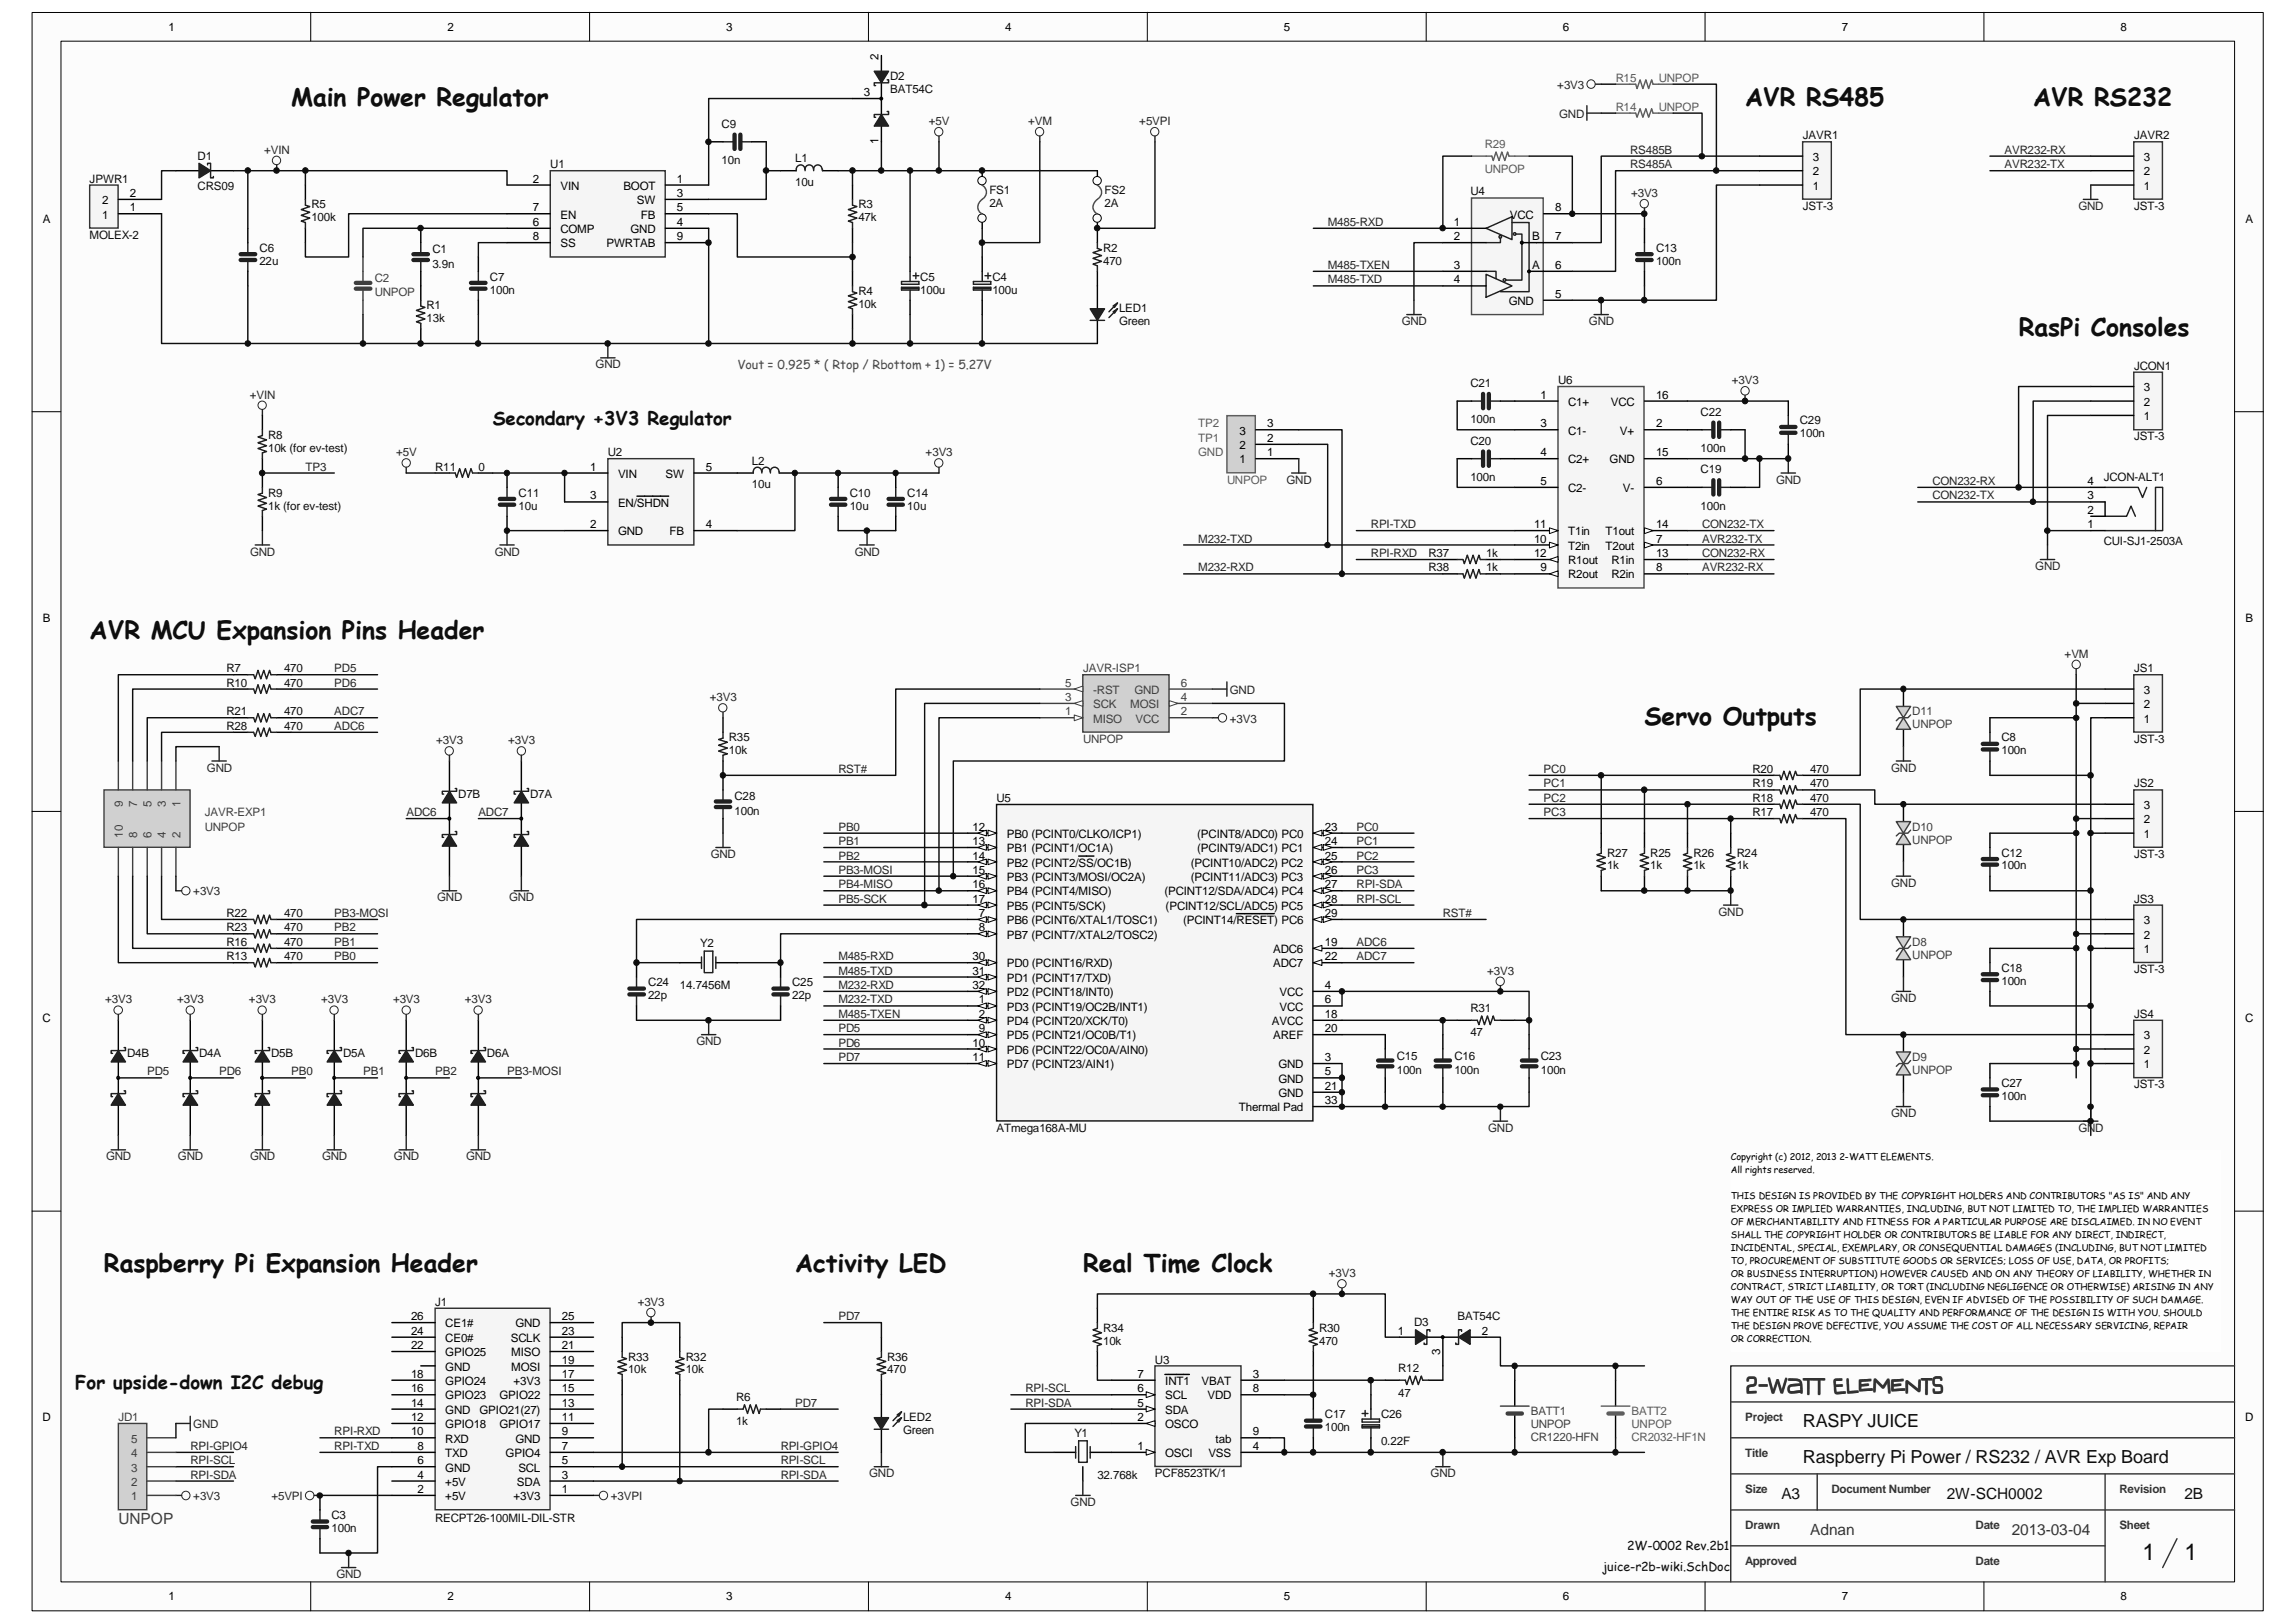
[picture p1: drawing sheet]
<svg xmlns="http://www.w3.org/2000/svg" width="420mm" height="297mm" viewBox="0 0 420 297" stroke-linecap="round" stroke-linejoin="round" font-family="sans-serif">
<defs><g id="words">
<g font-size="4.5" fill="#0e0e0e">
<text x="53.3" y="19.4">Main Power Regulator</text>
<text x="319.5" y="19.4">AVR RS485</text>
<text x="372.2" y="19.4">AVR RS232</text>
<text x="369.6" y="61.6">RasPi Consoles</text>
<text x="16.4" y="116.9">AVR MCU Expansion Pins Header</text>
<text x="301.1" y="132.7">Servo Outputs</text>
<text x="19" y="232.9">Raspberry Pi Expansion Header</text>
<text x="145.6" y="232.9">Activity LED</text>
<text x="198.3" y="232.9">Real Time Clock</text>
</g>
<text font-size="4.3" fill="#353535" x="319.6" y="255">2-Watt Elements</text>
<g font-size="4.2" fill="#0e0e0e">
<text x="392.2" y="285.5">1</text>
<text x="399.9" y="285.5">1</text>
</g>
<g font-size="3.4" fill="#0e0e0e">
<text x="90.2" y="77.7">Secondary +3V3 Regulator</text>
<text x="13.8" y="254.3">For upside-down I2C debug</text>
</g>
<g font-size="3.3" fill="#0e0e0e">
<text x="330.1" y="261.2">RASPY JUICE</text>
<text x="330.1" y="267.7">Raspberry Pi Power / RS232 / AVR Exp Board</text>
</g>
<g font-size="2.8" fill="#0e0e0e">
<text x="326.1" y="274.4">A3</text>
<text x="356.4" y="274.4">2W-SCH0002</text>
<text x="399.9" y="274.4">2B</text>
</g>
<text font-size="2.8" fill="#404040" x="21.7" y="278.9">UNPOP</text>
<g font-size="2.8" fill="#353535">
<text x="331.4" y="281">Adnan</text>
<text x="368.3" y="281">2013-03-04</text>
</g>
<text font-size="2.3" fill="#4c4c4c" x="135" y="67.5">Vout = 0.925 * ( Rtop / Rbottom + 1) = 5.27V</text>
<g font-size="2.3" fill="#0e0e0e">
<text x="293.4" y="287.6">juice-r2b-wiki.SchDoc</text>
<text x="297.9" y="283.6">2W-0002 Rev.2b1</text>
</g>
<g font-size="2.1">
<text x="30.8" y="5.6">1</text>
<text x="81.9" y="5.6">2</text>
<text x="133" y="5.6">3</text>
<text x="184" y="5.6">4</text>
<text x="235.1" y="5.6">5</text>
<text x="286.1" y="5.6">6</text>
<text x="337.2" y="5.6">7</text>
<text x="388.2" y="5.6">8</text>
<text x="160.9" y="11" transform="rotate(-90 160.9 11)">2</text>
<text x="158.1" y="17.6">3</text>
<text x="160.9" y="26.4" transform="rotate(-90 160.9 26.4)">1</text>
<text x="331.9" y="29.5">3</text>
<text x="392.5" y="29.5">3</text>
<text x="97.5" y="33.4">2</text>
<text x="102.6" y="34.7">VIN</text>
<text x="114.1" y="34.7">BOOT</text>
<text x="123.9" y="33.4">1</text>
<text x="331.9" y="34.7">1</text>
<text x="331.9" y="32.1">2</text>
<text x="392.5" y="34.7">1</text>
<text x="392.5" y="32.1">2</text>
<text x="7.8" y="40.7">A</text>
<text x="18.7" y="40">1</text>
<text x="18.7" y="37.4">2</text>
<text x="23.8" y="38.7">1</text>
<text x="23.8" y="36.1">2</text>
<text x="97.5" y="38.7">7</text>
<text x="97.5" y="41.3">6</text>
<text x="102.6" y="40">EN</text>
<text x="116.6" y="37.4">SW</text>
<text x="117.3" y="40">FB</text>
<text x="123.9" y="38.7">5</text>
<text x="123.9" y="41.3">4</text>
<text x="123.9" y="36.1">3</text>
<text x="266.2" y="41.3">1</text>
<text x="276.4" y="40">VCC</text>
<text x="284.7" y="38.7">8</text>
<text x="411.1" y="40.7">A</text>
<text x="97.5" y="43.9">8</text>
<text x="102.6" y="45.3">SS</text>
<text x="102.6" y="42.6">COMP</text>
<text x="111" y="45.3">PWRTAB</text>
<text x="115.4" y="42.6">GND</text>
<text x="123.9" y="43.9">9</text>
<text x="266.2" y="43.9">2</text>
<text x="280.5" y="43.9">B</text>
<text x="284.7" y="43.9">7</text>
<text x="266.2" y="51.9">4</text>
<text x="266.2" y="49.2">3</text>
<text x="280.5" y="49.2">A</text>
<text x="284.7" y="49.2">6</text>
<text x="276.2" y="55.8">GND</text>
<text x="284.7" y="54.5">5</text>
<text x="392.5" y="71.6">3</text>
<text x="282" y="72.9">1</text>
<text x="287.1" y="74.3">C1+</text>
<text x="294.9" y="74.3">VCC</text>
<text x="303.2" y="72.9">16</text>
<text x="392.5" y="76.9">1</text>
<text x="392.5" y="74.3">2</text>
<text x="226.9" y="82.2">2</text>
<text x="226.9" y="79.5">3</text>
<text x="232" y="83.5">1</text>
<text x="232" y="80.9">2</text>
<text x="232" y="78.2">3</text>
<text x="282" y="78.2">3</text>
<text x="282" y="83.5">4</text>
<text x="287.1" y="79.5">C1-</text>
<text x="296.6" y="79.5">V+</text>
<text x="303.2" y="78.2">2</text>
<text x="303.2" y="83.5">15</text>
<text x="108.1" y="86.1">1</text>
<text x="113.1" y="87.5">VIN</text>
<text x="121.8" y="87.5">SW</text>
<text x="129.2" y="86.1">5</text>
<text x="226.9" y="84.8">1</text>
<text x="282" y="88.8">5</text>
<text x="287.1" y="84.8">C2+</text>
<text x="294.7" y="84.8">GND</text>
<text x="303.2" y="88.8">6</text>
<text x="382.2" y="88.8">4</text>
<text x="108.1" y="91.4">3</text>
<text x="113.1" y="92.7">EN/SHDN</text>
<text x="287.1" y="90.1">C2-</text>
<text x="297.1" y="90.1">V-</text>
<text x="382.2" y="94">2</text>
<text x="382.2" y="91.4">3</text>
<text x="108.1" y="96.7">2</text>
<text x="113.1" y="98">GND</text>
<text x="122.6" y="98">FB</text>
<text x="129.2" y="96.7">4</text>
<text x="280.9" y="99.3">10</text>
<text x="280.9" y="96.7">11</text>
<text x="280.9" y="101.9">12</text>
<text x="287.1" y="100.6">T2in</text>
<text x="287.1" y="98">T1in</text>
<text x="293.9" y="100.6">T2out</text>
<text x="293.9" y="98">T1out</text>
<text x="303.2" y="101.9">13</text>
<text x="303.2" y="99.3">7</text>
<text x="303.2" y="96.7">14</text>
<text x="382.2" y="96.7">1</text>
<text x="282" y="104.6">9</text>
<text x="287.1" y="105.9">R2out</text>
<text x="287.1" y="103.3">R1out</text>
<text x="295" y="105.9">R2in</text>
<text x="295" y="103.3">R1in</text>
<text x="303.2" y="104.6">8</text>
<text x="7.8" y="113.8">B</text>
<text x="411.1" y="113.8">B</text>
<text x="392.5" y="129.6">2</text>
<text x="392.5" y="127">3</text>
<text x="392.5" y="132.2">1</text>
<text x="392.5" y="148.1">3</text>
<text x="178" y="152">12</text>
<text x="178" y="154.6">13</text>
<text x="184.3" y="153.3">PB0 (PCINT0/CLKO/ICP1)</text>
<text x="184.3" y="156">PB1 (PCINT1/OC1A)</text>
<text x="219.2" y="153.3">(PCINT8/ADC0) PC0</text>
<text x="219.2" y="156">(PCINT9/ADC1) PC1</text>
<text x="242.6" y="152">23</text>
<text x="242.6" y="154.6">24</text>
<text x="392.5" y="153.3">1</text>
<text x="392.5" y="150.7">2</text>
<text x="178" y="157.3">14</text>
<text x="178" y="159.9">15</text>
<text x="184.3" y="158.6">PB2 (PCINT2/SS/OC1B)</text>
<text x="184.3" y="161.2">PB3 (PCINT3/MOSI/OC2A)</text>
<text x="218" y="158.6">(PCINT10/ADC2) PC2</text>
<text x="218" y="161.2">(PCINT11/ADC3) PC3</text>
<text x="242.6" y="157.3">25</text>
<text x="242.6" y="159.9">26</text>
<text x="178" y="162.6">16</text>
<text x="178" y="165.2">17</text>
<text x="179.2" y="167.9">7</text>
<text x="184.3" y="163.9">PB4 (PCINT4/MISO)</text>
<text x="184.3" y="166.5">PB5 (PCINT5/SCK)</text>
<text x="213.2" y="163.9">(PCINT12/SDA/ADC4) PC4</text>
<text x="213.4" y="166.5">(PCINT12/SCL/ADC5) PC5</text>
<text x="242.6" y="167.9">29</text>
<text x="242.6" y="162.6">27</text>
<text x="242.6" y="165.2">28</text>
<text x="179.2" y="170.5">8</text>
<text x="184.3" y="169.2">PB6 (PCINT6/XTAL1/TOSC1)</text>
<text x="184.3" y="171.8">PB7 (PCINT7/XTAL2/TOSC2)</text>
<text x="216.6" y="169.2">(PCINT14/RESET) PC6</text>
<text x="242.6" y="173.1">19</text>
<text x="392.5" y="171.8">2</text>
<text x="392.5" y="169.2">3</text>
<text x="178" y="175.7">30</text>
<text x="178" y="178.4">31</text>
<text x="184.3" y="177">PD0 (PCINT16/RXD)</text>
<text x="184.3" y="179.7">PD1 (PCINT17/TXD)</text>
<text x="233.1" y="174.4">ADC6</text>
<text x="233.1" y="177">ADC7</text>
<text x="242.6" y="175.7">22</text>
<text x="392.5" y="174.4">1</text>
<text x="178" y="181">32</text>
<text x="179.2" y="183.6">1</text>
<text x="184.3" y="182.3">PD2 (PCINT18/INT0)</text>
<text x="184.3" y="185">PD3 (PCINT19/OC2B/INT1)</text>
<text x="234.3" y="185">VCC</text>
<text x="234.3" y="182.3">VCC</text>
<text x="242.6" y="183.6">6</text>
<text x="242.6" y="181">4</text>
<text x="7.8" y="187">C</text>
<text x="178" y="191.6">10</text>
<text x="179.2" y="186.3">2</text>
<text x="179.2" y="188.9">9</text>
<text x="184.3" y="187.6">PD4 (PCINT20/XCK/T0)</text>
<text x="184.3" y="190.2">PD5 (PCINT21/OC0B/T1)</text>
<text x="232.9" y="187.6">AVCC</text>
<text x="233.1" y="190.2">AREF</text>
<text x="242.6" y="186.3">18</text>
<text x="242.6" y="188.9">20</text>
<text x="392.5" y="190.2">3</text>
<text x="411" y="187">C</text>
<text x="178" y="194.2">11</text>
<text x="184.3" y="192.9">PD6 (PCINT22/OC0A/AIN0)</text>
<text x="184.3" y="195.5">PD7 (PCINT23/AIN1)</text>
<text x="234" y="195.5">GND</text>
<text x="242.6" y="196.8">5</text>
<text x="242.6" y="194.2">3</text>
<text x="392.5" y="195.5">1</text>
<text x="392.5" y="192.9">2</text>
<text x="226.8" y="203.4">Thermal Pad</text>
<text x="234" y="198.2">GND</text>
<text x="234" y="200.8">GND</text>
<text x="242.6" y="199.5">21</text>
<text x="242.6" y="202.1">33</text>
<text x="75.3" y="244.3">24</text>
<text x="75.3" y="241.6">26</text>
<text x="81.5" y="245.6">CE0#</text>
<text x="81.5" y="243">CE1#</text>
<text x="93.5" y="245.6">SCLK</text>
<text x="94.3" y="243">GND</text>
<text x="102.9" y="244.3">23</text>
<text x="102.9" y="241.6">25</text>
<text x="255.9" y="244.3">1</text>
<text x="271.3" y="244.3">2</text>
<text x="75.3" y="246.9">22</text>
<text x="81.5" y="250.9">GND</text>
<text x="81.5" y="248.2">GPIO25</text>
<text x="93.6" y="250.9">MOSI</text>
<text x="93.6" y="248.2">MISO</text>
<text x="102.9" y="249.6">19</text>
<text x="102.9" y="246.9">21</text>
<text x="263.6" y="248" transform="rotate(-90 263.6 248)">3</text>
<text x="75.3" y="257.4">14</text>
<text x="75.3" y="254.8">16</text>
<text x="75.3" y="252.2">18</text>
<text x="81.5" y="256.1">GPIO23</text>
<text x="81.5" y="253.5">GPIO24</text>
<text x="91.4" y="256.1">GPIO22</text>
<text x="94" y="253.5">+3V3</text>
<text x="102.9" y="257.4">13</text>
<text x="102.9" y="254.8">15</text>
<text x="102.9" y="252.2">17</text>
<text x="208.2" y="257.4">5</text>
<text x="208.2" y="254.8">6</text>
<text x="208.2" y="252.2">7</text>
<text x="213.3" y="256.1">SCL</text>
<text x="213.3" y="253.5">INT1</text>
<text x="220" y="253.5">VBAT</text>
<text x="221.1" y="256.1">VDD</text>
<text x="229.4" y="254.8">8</text>
<text x="229.4" y="252.2">3</text>
<text x="7.8" y="260.1">D</text>
<text x="75.3" y="262.7">10</text>
<text x="75.3" y="260.1">12</text>
<text x="81.5" y="261.4">GPIO18</text>
<text x="81.5" y="258.7">GND</text>
<text x="87.8" y="258.7">GPIO21(27)</text>
<text x="91.4" y="261.4">GPIO17</text>
<text x="102.9" y="262.7">9</text>
<text x="102.9" y="260.1">11</text>
<text x="208.2" y="260.1">2</text>
<text x="213.3" y="258.7">SDA</text>
<text x="213.3" y="261.4">OSCO</text>
<text x="229.4" y="262.7">9</text>
<text x="411" y="260.1">D</text>
<text x="76.4" y="268">6</text>
<text x="76.4" y="265.3">8</text>
<text x="81.5" y="269.3">GND</text>
<text x="81.5" y="266.7">TXD</text>
<text x="81.5" y="264">RXD</text>
<text x="92.6" y="266.7">GPIO4</text>
<text x="94.3" y="264">GND</text>
<text x="94.9" y="269.3">SCL</text>
<text x="102.9" y="268">5</text>
<text x="102.9" y="265.3">7</text>
<text x="208.2" y="265.3">1</text>
<text x="213.3" y="266.7">OSCI</text>
<text x="221.2" y="266.7">VSS</text>
<text x="222.5" y="264">tab</text>
<text x="229.4" y="265.3">4</text>
<text x="76.4" y="273.3">2</text>
<text x="76.4" y="270.6">4</text>
<text x="81.5" y="274.6">+5V</text>
<text x="81.5" y="271.9">+5V</text>
<text x="94" y="274.6">+3V3</text>
<text x="94.6" y="271.9">SDA</text>
<text x="102.9" y="273.3">1</text>
<text x="102.9" y="270.6">3</text>
<text x="30.8" y="292.9">1</text>
<text x="81.9" y="292.9">2</text>
<text x="133" y="292.9">3</text>
<text x="184" y="292.9">4</text>
<text x="235.1" y="292.9">5</text>
<text x="286.1" y="292.9">6</text>
<text x="337.2" y="292.9">7</text>
<text x="388.2" y="292.9">8</text>
</g>
<g font-size="2.1" fill="#0e0e0e">
<text x="163" y="14.7">D2</text>
<text x="163" y="17.1">BAT54C</text>
<text x="132.1" y="23.4">C9</text>
<text x="36.2" y="29.2">D1</text>
<text x="132.1" y="30">10n</text>
<text x="145.6" y="29.7">L1</text>
<text x="330.1" y="25.5">JAVR1</text>
<text x="390.7" y="25.5">JAVR2</text>
<text x="16.4" y="33.4">JPWR1</text>
<text x="36.2" y="34.7">CRS09</text>
<text x="100.7" y="30.8">U1</text>
<text x="145.6" y="34">10u</text>
<text x="181.1" y="35.5">FS1</text>
<text x="202.2" y="35.5">FS2</text>
<text x="269.2" y="35.8">U4</text>
<text x="57" y="38.1">R5</text>
<text x="57" y="40.5">100k</text>
<text x="157.2" y="38.1">R3</text>
<text x="157.2" y="40.5">47k</text>
<text x="181.1" y="37.9">2A</text>
<text x="202.2" y="37.9">2A</text>
<text x="330.1" y="38.4">JST-3</text>
<text x="390.7" y="38.4">JST-3</text>
<text x="16.4" y="43.7">MOLEX-2</text>
<text x="47.5" y="46.1">C6</text>
<text x="79.2" y="46.3">C1</text>
<text x="202" y="46.1">R2</text>
<text x="303.2" y="46.1">C13</text>
<text x="47.5" y="48.4">22u</text>
<text x="79.2" y="49">3.9n</text>
<text x="89.7" y="51.4">C7</text>
<text x="89.7" y="53.7">100n</text>
<text x="157.2" y="54">R4</text>
<text x="168.5" y="51.4">C5</text>
<text x="168.5" y="53.7">100u</text>
<text x="181.7" y="51.4">C4</text>
<text x="181.7" y="53.7">100u</text>
<text x="202" y="48.4">470</text>
<text x="303.2" y="48.4">100n</text>
<text x="78.1" y="56.6">R1</text>
<text x="78.1" y="59">13k</text>
<text x="157.2" y="56.3">10k</text>
<text x="204.9" y="57.1">LED1</text>
<text x="204.9" y="59.5">Green</text>
<text x="269.2" y="70.8">C21</text>
<text x="285.3" y="70.3">U6</text>
<text x="390.7" y="67.7">JCON1</text>
<text x="269.2" y="77.4">100n</text>
<text x="311.4" y="76.1">C22</text>
<text x="329.5" y="77.7">C29</text>
<text x="49.1" y="80.3">R8</text>
<text x="49.1" y="82.7">10k (for ev-test)</text>
<text x="111.3" y="83.5">U2</text>
<text x="269.2" y="81.4">C20</text>
<text x="311.4" y="82.7">100n</text>
<text x="329.5" y="80.1">100n</text>
<text x="390.7" y="80.6">JST-3</text>
<text x="79.7" y="86.1">R11</text>
<text x="87.6" y="86.1">0</text>
<text x="137.7" y="85.1">L2</text>
<text x="137.7" y="89.3">10u</text>
<text x="269.2" y="88">100n</text>
<text x="311.4" y="86.7">C19</text>
<text x="385.1" y="88">JCON-ALT1</text>
<text x="49.1" y="90.9">R9</text>
<text x="49.1" y="93.3">1k (for ev-test)</text>
<text x="94.9" y="90.9">C11</text>
<text x="94.9" y="93.3">10u</text>
<text x="155.6" y="90.9">C10</text>
<text x="155.6" y="93.3">10u</text>
<text x="166.1" y="90.9">C14</text>
<text x="166.1" y="93.3">10u</text>
<text x="311.4" y="93.3">100n</text>
<text x="261.5" y="101.9">R37</text>
<text x="272.1" y="101.9">1k</text>
<text x="385.1" y="99.8">CUI-SJ1-2503A</text>
<text x="261.5" y="104.6">R38</text>
<text x="272.1" y="104.6">1k</text>
<text x="41.5" y="123">R7</text>
<text x="41.5" y="125.6">R10</text>
<text x="52" y="123">470</text>
<text x="52" y="125.6">470</text>
<text x="390.7" y="123">JS1</text>
<text x="41.5" y="130.9">R21</text>
<text x="52" y="130.9">470</text>
<text x="41.5" y="133.6">R28</text>
<text x="52" y="133.6">470</text>
<text x="133.4" y="135.7">R35</text>
<text x="366.4" y="135.7">C8</text>
<text x="390.7" y="135.9">JST-3</text>
<text x="133.4" y="138">10k</text>
<text x="320.8" y="141.5">R20</text>
<text x="331.4" y="141.5">470</text>
<text x="366.4" y="138">100n</text>
<text x="83.9" y="146">D7B</text>
<text x="97.1" y="146">D7A</text>
<text x="134.5" y="146.5">C28</text>
<text x="134.5" y="149.1">100n</text>
<text x="182.4" y="146.7">U5</text>
<text x="320.8" y="144.1">R19</text>
<text x="320.8" y="146.7">R18</text>
<text x="320.8" y="149.4">R17</text>
<text x="331.4" y="144.1">470</text>
<text x="331.4" y="146.7">470</text>
<text x="331.4" y="149.4">470</text>
<text x="390.7" y="144.1">JS2</text>
<text x="294.2" y="156.8">R27</text>
<text x="294.2" y="159.1">1k</text>
<text x="302.1" y="156.8">R25</text>
<text x="302.1" y="159.1">1k</text>
<text x="310" y="156.8">R26</text>
<text x="310" y="159.1">1k</text>
<text x="318" y="156.8">R24</text>
<text x="318" y="159.1">1k</text>
<text x="366.4" y="156.8">C12</text>
<text x="366.4" y="159.1">100n</text>
<text x="390.7" y="157">JST-3</text>
<text x="41.5" y="167.9">R22</text>
<text x="52" y="167.9">470</text>
<text x="390.7" y="165.2">JS3</text>
<text x="41.5" y="173.1">R16</text>
<text x="41.5" y="170.5">R23</text>
<text x="52" y="173.1">470</text>
<text x="52" y="170.5">470</text>
<text x="128.2" y="173.4">Y2</text>
<text x="41.5" y="175.7">R13</text>
<text x="52" y="175.7">470</text>
<text x="366.4" y="177.8">C18</text>
<text x="390.7" y="178.1">JST-3</text>
<text x="118.7" y="180.5">C24</text>
<text x="118.7" y="182.8">22p</text>
<text x="124.5" y="181">14.7456M</text>
<text x="145" y="180.5">C25</text>
<text x="145" y="182.8">22p</text>
<text x="269.2" y="185.2">R31</text>
<text x="366.4" y="180.2">100n</text>
<text x="269.2" y="189.7">47</text>
<text x="390.7" y="186.3">JS4</text>
<text x="23.3" y="193.4">D4B</text>
<text x="36.4" y="193.4">D4A</text>
<text x="49.6" y="193.4">D5B</text>
<text x="62.8" y="193.4">D5A</text>
<text x="76" y="193.4">D6B</text>
<text x="89.1" y="193.4">D6A</text>
<text x="255.7" y="193.9">C15</text>
<text x="255.7" y="196.6">100n</text>
<text x="266.3" y="193.9">C16</text>
<text x="266.3" y="196.6">100n</text>
<text x="282.1" y="193.9">C23</text>
<text x="282.1" y="196.6">100n</text>
<text x="366.4" y="198.9">C27</text>
<text x="366.4" y="201.3">100n</text>
<text x="390.7" y="199.2">JST-3</text>
<text x="182.4" y="207.1">ATmega168A-MU</text>
<text x="79.7" y="239">J1</text>
<text x="202" y="243.8">R34</text>
<text x="241.5" y="243.8">R30</text>
<text x="258.9" y="242.7">D3</text>
<text x="266.8" y="241.6">BAT54C</text>
<text x="115" y="249">R33</text>
<text x="115" y="251.4">10k</text>
<text x="125.5" y="249">R32</text>
<text x="125.5" y="251.4">10k</text>
<text x="162.4" y="249">R36</text>
<text x="162.4" y="251.4">470</text>
<text x="202" y="246.1">10k</text>
<text x="211.4" y="249.6">U3</text>
<text x="241.5" y="246.1">470</text>
<text x="256" y="251.1">R12</text>
<text x="134.8" y="256.4">R6</text>
<text x="256" y="255.6">47</text>
<text x="134.8" y="260.9">1k</text>
<text x="165.3" y="260.1">LED2</text>
<text x="165.3" y="262.5">Green</text>
<text x="196.7" y="263">Y1</text>
<text x="242.6" y="259.5">C17</text>
<text x="242.6" y="261.9">100n</text>
<text x="252.8" y="259.5">C26</text>
<text x="252.8" y="264.5">0.22F</text>
<text x="200.9" y="270.6">32.768k</text>
<text x="211.4" y="270.3">PCF8523TK/1</text>
<text x="60.7" y="278">C3</text>
<text x="60.7" y="280.4">100n</text>
<text x="79.7" y="278.5">RECPT26-100MIL-DIL-STR</text>
</g>
<g font-size="2.1" fill="#262626">
<text x="285.1" y="16.3">+3V3</text>
<text x="170" y="22.9">+5V</text>
<text x="188.2" y="22.9">+VM</text>
<text x="208.6" y="22.9">+5VPI</text>
<text x="285.4" y="21.5">GND</text>
<text x="48.3" y="28.2">+VIN</text>
<text x="298.4" y="28.2">RS485B</text>
<text x="367" y="28.2">AVR232-RX</text>
<text x="298.4" y="30.8">RS485A</text>
<text x="367" y="30.8">AVR232-TX</text>
<text x="243.1" y="41.3">M485-RXD</text>
<text x="298.6" y="36.1">+3V3</text>
<text x="380.5" y="38.4">GND</text>
<text x="243.1" y="51.9">M485-TXD</text>
<text x="243.1" y="49.2">M485-TXEN</text>
<text x="256.6" y="59.5">GND</text>
<text x="290.9" y="59.5">GND</text>
<text x="109" y="67.4">GND</text>
<text x="317.1" y="70.3">+3V3</text>
<text x="45.7" y="72.9">+VIN</text>
<text x="72.5" y="83.5">+5V</text>
<text x="169.4" y="83.5">+3V3</text>
<text x="56" y="86.1">TP3</text>
<text x="235.5" y="88.5">GND</text>
<text x="325.2" y="88.5">GND</text>
<text x="353.8" y="88.8">CON232-RX</text>
<text x="353.8" y="91.4">CON232-TX</text>
<text x="45.8" y="101.7">GND</text>
<text x="90.6" y="101.7">GND</text>
<text x="156.5" y="101.7">GND</text>
<text x="219.4" y="99.3">M232-TXD</text>
<text x="251" y="96.7">RPI-TXD</text>
<text x="251" y="101.9">RPI-RXD</text>
<text x="311.6" y="96.7">CON232-TX</text>
<text x="311.6" y="101.9">CON232-RX</text>
<text x="311.6" y="99.3">AVR232-TX</text>
<text x="219.4" y="104.6">M232-RXD</text>
<text x="311.6" y="104.6">AVR232-RX</text>
<text x="372.6" y="104.3">GND</text>
<text x="61.2" y="125.6">PD6</text>
<text x="61.2" y="123">PD5</text>
<text x="378" y="120.4">+VM</text>
<text x="61.2" y="130.9">ADC7</text>
<text x="130" y="128.3">+3V3</text>
<text x="225.2" y="127">GND</text>
<text x="61.2" y="133.6">ADC6</text>
<text x="79.9" y="136.2">+3V3</text>
<text x="93" y="136.2">+3V3</text>
<text x="225.2" y="132.2">+3V3</text>
<text x="37.9" y="141.2">GND</text>
<text x="153.5" y="141.5">RST#</text>
<text x="282.6" y="141.5">PC0</text>
<text x="346.2" y="141.2">GND</text>
<text x="74.4" y="149.4">ADC6</text>
<text x="87.6" y="149.4">ADC7</text>
<text x="282.6" y="144.1">PC1</text>
<text x="282.6" y="146.7">PC2</text>
<text x="282.6" y="149.4">PC3</text>
<text x="153.5" y="152">PB0</text>
<text x="153.5" y="154.6">PB1</text>
<text x="248.4" y="152">PC0</text>
<text x="248.4" y="154.6">PC1</text>
<text x="130.1" y="157">GND</text>
<text x="153.5" y="157.3">PB2</text>
<text x="153.5" y="159.9">PB3-MOSI</text>
<text x="248.4" y="157.3">PC2</text>
<text x="248.4" y="159.9">PC3</text>
<text x="35.4" y="163.9">+3V3</text>
<text x="61.2" y="167.9">PB3-MOSI</text>
<text x="80" y="164.9">GND</text>
<text x="93.2" y="164.9">GND</text>
<text x="153.5" y="162.6">PB4-MISO</text>
<text x="153.5" y="165.2">PB5-SCK</text>
<text x="248.4" y="162.6">RPI-SDA</text>
<text x="248.4" y="165.2">RPI-SCL</text>
<text x="264.1" y="167.9">RST#</text>
<text x="314.6" y="167.6">GND</text>
<text x="346.2" y="162.3">GND</text>
<text x="61.2" y="173.1">PB1</text>
<text x="61.2" y="170.5">PB2</text>
<text x="248.4" y="173.1">ADC6</text>
<text x="61.2" y="175.7">PB0</text>
<text x="153.5" y="175.7">M485-RXD</text>
<text x="153.5" y="178.4">M485-TXD</text>
<text x="248.4" y="175.7">ADC7</text>
<text x="272.3" y="178.4">+3V3</text>
<text x="19.3" y="183.6">+3V3</text>
<text x="32.4" y="183.6">+3V3</text>
<text x="45.6" y="183.6">+3V3</text>
<text x="58.8" y="183.6">+3V3</text>
<text x="72" y="183.6">+3V3</text>
<text x="85.1" y="183.6">+3V3</text>
<text x="153.5" y="181">M232-RXD</text>
<text x="153.5" y="183.6">M232-TXD</text>
<text x="346.2" y="183.4">GND</text>
<text x="127.5" y="191.3">GND</text>
<text x="153.5" y="188.9">PD5</text>
<text x="153.5" y="191.6">PD6</text>
<text x="153.5" y="186.3">M485-TXEN</text>
<text x="27" y="196.8">PD5</text>
<text x="40.1" y="196.8">PD6</text>
<text x="53.3" y="196.8">PB0</text>
<text x="66.5" y="196.8">PB1</text>
<text x="79.7" y="196.8">PB2</text>
<text x="92.9" y="196.8">PB3-MOSI</text>
<text x="153.5" y="194.2">PD7</text>
<text x="272.4" y="207.1">GND</text>
<text x="346.2" y="204.5">GND</text>
<text x="380.5" y="207.1">GND</text>
<text x="19.4" y="212.4">GND</text>
<text x="32.6" y="212.4">GND</text>
<text x="45.8" y="212.4">GND</text>
<text x="59" y="212.4">GND</text>
<text x="72.1" y="212.4">GND</text>
<text x="85.3" y="212.4">GND</text>
<text x="243.3" y="233.7">+3V3</text>
<text x="116.7" y="239">+3V3</text>
<text x="153.5" y="241.6">PD7</text>
<text x="145.6" y="257.4">PD7</text>
<text x="187.7" y="257.4">RPI-SDA</text>
<text x="187.7" y="254.8">RPI-SCL</text>
<text x="35.4" y="261.4">GND</text>
<text x="61.2" y="262.7">RPI-RXD</text>
<text x="34.9" y="265.3">RPI-GPIO4</text>
<text x="34.9" y="268">RPI-SCL</text>
<text x="61.2" y="265.3">RPI-TXD</text>
<text x="142.9" y="268">RPI-SCL</text>
<text x="142.9" y="265.3">RPI-GPIO4</text>
<text x="34.9" y="270.6">RPI-SDA</text>
<text x="35.4" y="274.6">+3V3</text>
<text x="49.7" y="274.6">+5VPI</text>
<text x="111.8" y="274.6">+3VPI</text>
<text x="142.9" y="270.6">RPI-SDA</text>
<text x="159.1" y="270.3">GND</text>
<text x="196" y="275.6">GND</text>
<text x="261.9" y="270.3">GND</text>
<text x="61.6" y="288.8">GND</text>
</g>
<g font-size="2.1" fill="#5b5b5b">
<text x="295.8" y="15">R15</text>
<text x="303.7" y="15">UNPOP</text>
<text x="295.8" y="20.2">R14</text>
<text x="303.7" y="20.2">UNPOP</text>
<text x="271.8" y="27.1">R29</text>
<text x="271.8" y="31.6">UNPOP</text>
</g>
<g font-size="2.1" fill="#404040">
<text x="68.6" y="51.6">C2</text>
<text x="68.6" y="54.2">UNPOP</text>
<text x="195" y="125.6">5</text>
<text x="198.3" y="123">JAVR-ISP1</text>
<text x="216.2" y="125.6">6</text>
<text x="195" y="128.3">3</text>
<text x="195" y="130.9">1</text>
<text x="200.1" y="129.6">SCK</text>
<text x="200.1" y="127">-RST</text>
<text x="206.9" y="129.6">MOSI</text>
<text x="207.7" y="127">GND</text>
<text x="216.2" y="128.3">4</text>
<text x="216.2" y="130.9">2</text>
<text x="350.1" y="130.9">D11</text>
<text x="198.3" y="135.9">UNPOP</text>
<text x="200.1" y="132.2">MISO</text>
<text x="207.9" y="132.2">VCC</text>
<text x="350.1" y="133.3">UNPOP</text>
<text x="22.5" y="147.6" transform="rotate(-90 22.5 147.6)">9</text>
<text x="25.1" y="147.6" transform="rotate(-90 25.1 147.6)">7</text>
<text x="27.8" y="147.6" transform="rotate(-90 27.8 147.6)">5</text>
<text x="30.4" y="147.6" transform="rotate(-90 30.4 147.6)">3</text>
<text x="33.1" y="147.6" transform="rotate(-90 33.1 147.6)">1</text>
<text x="37.5" y="149.4">JAVR-EXP1</text>
<text x="22.5" y="153.3" transform="rotate(-90 22.5 153.3)">10</text>
<text x="25.1" y="153.3" transform="rotate(-90 25.1 153.3)">8</text>
<text x="27.8" y="153.3" transform="rotate(-90 27.8 153.3)">6</text>
<text x="30.4" y="153.3" transform="rotate(-90 30.4 153.3)">4</text>
<text x="33.1" y="153.3" transform="rotate(-90 33.1 153.3)">2</text>
<text x="37.5" y="152">UNPOP</text>
<text x="350.1" y="152">D10</text>
<text x="350.1" y="154.4">UNPOP</text>
<text x="350.1" y="173.1">D8</text>
<text x="350.1" y="175.5">UNPOP</text>
<text x="350.1" y="194.2">D9</text>
<text x="350.1" y="196.6">UNPOP</text>
<text x="21.7" y="260.1">JD1</text>
<text x="280.2" y="263.8">CR1220-HFN</text>
<text x="280.2" y="259">BATT1</text>
<text x="280.2" y="261.4">UNPOP</text>
<text x="24" y="269.3">3</text>
<text x="24" y="266.7">4</text>
<text x="24" y="264">5</text>
<text x="24" y="274.6">1</text>
<text x="24" y="271.9">2</text>
</g>
<g font-size="2.1" fill="#5d5d5d">
<text x="219.4" y="80.9">TP1</text>
<text x="219.4" y="78.2">TP2</text>
<text x="219.4" y="83.5">GND</text>
<text x="224.7" y="88.5">UNPOP</text>
<text x="298.7" y="263.8">CR2032-HF1N</text>
<text x="298.7" y="259">BATT2</text>
<text x="298.7" y="261.4">UNPOP</text>
</g>
<g font-size="2.1" fill="#353535">
<text x="319.5" y="260.1">Project</text>
<text x="319.5" y="266.7">Title</text>
<text x="319.5" y="273.3">Size</text>
<text x="335.3" y="273.3">Document Number</text>
<text x="388.1" y="273.3">Revision</text>
<text x="319.5" y="279.9">Drawn</text>
<text x="361.7" y="279.9">Date</text>
<text x="388.1" y="279.9">Sheet</text>
<text x="319.5" y="286.4">Approved</text>
<text x="361.7" y="286.4">Date</text>
</g>
<g font-size="1.7">
<text x="316.9" y="212.3">Copyright (c) 2012, 2013 2-WATT ELEMENTS.</text>
<text x="316.9" y="214.7">All rights reserved.</text>
<text x="316.9" y="219.5">THIS DESIGN IS PROVIDED BY THE COPYRIGHT HOLDERS AND CONTRIBUTORS &quot;AS IS&quot; AND ANY</text>
<text x="316.9" y="221.8">EXPRESS OR IMPLIED WARRANTIES, INCLUDING, BUT NOT LIMITED TO, THE IMPLIED WARRANTIES</text>
<text x="316.9" y="224.2">OF MERCHANTABILITY AND FITNESS FOR A PARTICULAR PURPOSE ARE DISCLAIMED. IN NO EVENT</text>
<text x="316.9" y="226.6">SHALL THE COPYRIGHT HOLDER OR CONTRIBUTORS BE LIABLE FOR ANY DIRECT, INDIRECT,</text>
<text x="316.9" y="228.9">INCIDENTAL, SPECIAL, EXEMPLARY, OR CONSEQUENTIAL DAMAGES (INCLUDING, BUT NOT LIMITED</text>
<text x="316.9" y="231.3">TO, PROCUREMENT OF SUBSTITUTE GOODS OR SERVICES; LOSS OF USE, DATA, OR PROFITS;</text>
<text x="316.9" y="233.7">OR BUSINESS INTERRUPTION) HOWEVER CAUSED AND ON ANY THEORY OF LIABILITY, WHETHER IN</text>
<text x="316.9" y="236.1">CONTRACT, STRICT LIABILITY, OR TORT (INCLUDING NEGLIGENCE OR OTHERWISE) ARISING IN ANY</text>
<text x="316.9" y="238.4">WAY OUT OF THE USE OF THIS DESIGN, EVEN IF ADVISED OF THE POSSIBILITY OF SUCH DAMAGE.</text>
<text x="316.9" y="240.8">THE ENTIRE RISK AS TO THE QUALITY AND PERFORMANCE OF THE DESIGN IS WITH YOU. SHOULD</text>
<text x="316.9" y="243.2">THE DESIGN PROVE DEFECTIVE, YOU ASSUME THE COST OF ALL NECESSARY SERVICING, REPAIR</text>
<text x="316.9" y="245.5">OR CORRECTION.</text>
</g>
</g></defs>
<path d="M5.9 2.3h408.4v292.5h-408.4z" fill="#fcfcfc"/>
<path d="M5.9 2.3h408.4v292.5h-408.4z" fill="none" stroke="#000" stroke-width=".18"/>
<path d="M11.2 7.6h397.9v281.9h-397.9z" fill="#fcfcfc"/>
<g fill="none" stroke="#000" stroke-width=".18">
<path d="M11.2 7.5h397.9v282h-397.9zM56.9 2.2v5.3M107.9 2.2v5.3M159 2.2v5.3M210 2.2v5.3M261.1 2.2v5.3M312.2 2.2v5.3M363.2 2.2v5.3M5.9 75.4h5.2M409.1 75.4h5.3M5.9 148.5h5.2M409.1 148.5h5.3"/>
<path d="M5.9 221.7h5.2M409.1 221.7h5.3M56.9 289.5v5.3M107.9 289.5v5.3M159 289.5v5.3M210 289.5v5.3M261.1 289.5v5.3M312.2 289.5v5.3M363.2 289.5v5.3"/>
</g>
<path d="M316.9 256.6h92.2M409.1 250h-92.2v39.5M316.9 276.4h92.2M316.9 269.7h92.2M316.9 263.1h92.2M332.7 269.7v6.7M385.4 269.7v19.8M316.9 282.9h68.5M398.6 281.6l-2.7 5.3" fill="none" stroke="#353535" stroke-width=".26"/>
<path d="M330 26h5.3v10.4h-5.3z" fill-rule="evenodd" fill="#f5f5f5"/>
<path d="M330 26h5.3v10.4h-5.3z" fill="none" stroke="#343434" stroke-width=".26"/>
<path d="M322.1 33.9h7.9M322.1 31.2h7.9M322.1 28.6h7.9" fill="none" stroke="#000" stroke-width=".26"/>
<path d="M285.2 70.7h15.8v36.9h-15.8z" fill-rule="evenodd" fill="#f5f5f5"/>
<path d="M285.2 70.7h15.8v36.9h-15.8z" fill="none" stroke="#4c4c4c" stroke-width=".26"/>
<path d="M277.3 73.4h7.9M277.3 78.7h7.9M301.1 78.7h7.8M277.3 83.9h7.9M277.3 89.2h7.9M301.1 89.2h7.8M301.1 99.7h7.8" fill="none" stroke="#000" stroke-width=".26"/>
<path d="M301.1 99.2l1.5 .5-1.5 .6z" fill="#fcfcfc"/>
<path d="M301.1 99.2l1.5 .5-1.5 .6z" fill="none" stroke="#000" stroke-width=".18"/>
<path d="M277.3 105h7.9M301.1 105h7.8" fill="none" stroke="#000" stroke-width=".26"/>
<path d="M283.7 105l1.5-.5v1z" fill="#fcfcfc"/>
<path d="M283.7 105l1.5-.5v1z" fill="none" stroke="#000" stroke-width=".18"/>
<path d="M277.3 99.7h7.9" fill="none" stroke="#000" stroke-width=".26"/>
<path d="M283.7 99.2l1.5 .5-1.5 .6z" fill="#fcfcfc"/>
<path d="M283.7 99.2l1.5 .5-1.5 .6z" fill="none" stroke="#000" stroke-width=".18"/>
<path d="M277.3 97.1h7.9" fill="none" stroke="#000" stroke-width=".26"/>
<path d="M283.7 96.6l1.5 .5-1.5 .6z" fill="#fcfcfc"/>
<path d="M283.7 96.6l1.5 .5-1.5 .6z" fill="none" stroke="#000" stroke-width=".18"/>
<path d="M277.3 102.4h7.9" fill="none" stroke="#000" stroke-width=".26"/>
<path d="M283.7 102.4l1.5-.5v1z" fill="#fcfcfc"/>
<path d="M283.7 102.4l1.5-.5v1z" fill="none" stroke="#000" stroke-width=".18"/>
<path d="M301.1 97.1h7.8M301.1 102.4h7.8" fill="none" stroke="#000" stroke-width=".26"/>
<path d="M301.1 96.6l1.5 .5-1.5 .6z" fill="#fcfcfc"/>
<path d="M301.1 96.6l1.5 .5-1.5 .6z" fill="none" stroke="#000" stroke-width=".18"/>
<path d="M266.8 73.4h2.6M274.7 73.4h2.6M301.1 73.4h7.8M308.9 78.7h2.7M316.9 78.7h2.6M327.4 73.4v2.6M266.8 83.9h2.6M274.7 83.9h2.6M301.1 83.9h7.8M308.9 89.2h2.7M316.9 89.2h2.6M327.4 81.3v2.6" fill="none" stroke="#000" stroke-width=".26"/>
<path d="M269.4 73.4h1.9M272.8 73.4h1.9M311.6 78.7h1.8M315 78.7h1.9M327.4 76v1.9M327.4 79.5v1.8M269.4 83.9h1.9M272.8 83.9h1.9M311.6 89.2h1.8M315 89.2h1.9" fill="none" stroke="#1c1c1c" stroke-width=".26"/>
<path d="M271.5 72.1v2.6M272.6 72.1v2.6M313.7 77.3v2.7M314.7 77.3v2.7M326.1 78.1h2.6M326.1 79.2h2.6M271.5 82.6v2.7M272.6 82.6v2.7M313.7 87.9v2.6M314.7 87.9v2.6" fill="none" stroke="#1c1c1c" stroke-width=".79"/>
<path d="M319.5 72.3v1.1M326.1 86.6h2.6M327.4 83.9v2.7" fill="none" stroke="#262626" stroke-width=".26"/>
<path d="M266.8 73.4v5.3h10.5M308.9 73.4h18.5M266.8 83.9v5.3h10.5" fill="none" stroke="#0e0e0e" stroke-width=".26"/>
<circle cx="319.5" cy="71.5" r=".77" fill="none" stroke="#262626" stroke-width=".18"/>
<path d="M269.4 36.2h13.1v21.4h-13.1z" fill-rule="evenodd" fill="#f5f5f5"/>
<path d="M269.4 36.2h13.1v21.4h-13.1z" fill="none" stroke="#4c4c4c" stroke-width=".26"/>
<g fill="none" stroke="#1c1c1c" stroke-width=".26">
<path d="M272.1 41.8l4.7-2.1v4.2zM272.1 50.2l4.7 2.1-4.7 2.1zM272.1 49.7h1.8v1.3M274.5 43.2h.4l-.1 .3h-.3zM274.7 43.6v.8h-2.6M276.8 40.7h3.1v12.7h-5.2M277.1 42.7h.4v.3h-.4zM277.6 42.8h1v8.5h-2.9M301.1 44.4v1.8M301.1 47.8v1.9"/>
<circle cx="275.5" cy="51.2" r=".25"/>
</g>
<path d="M282.6 39.1h5.3M264.1 41.8h8M264.1 52.3h8M264.1 49.7h8M264.1 44.4h8M278.4 44.3l.4-.1v.4h-.3zM278.6 44.4h9.3M279.8 49.5h.3v.3h-.4zM279.9 49.7h8M282.6 54.9h5.3M301.1 41.8v2.6M301.1 49.7v2.6" fill="none" stroke="#000" stroke-width=".26"/>
<circle cx="301" cy="37.3" r=".77" fill="none" stroke="#262626" stroke-width=".18"/>
<path d="M301.1 38.1v1M291.8 57.6h2.7M293.1 54.9v2.7" fill="none" stroke="#262626" stroke-width=".26"/>
<path d="M299.7 47.6h2.7M299.7 46.5h2.7" fill="none" stroke="#1c1c1c" stroke-width=".79"/>
<path d="M390.6 68.1h5.3v10.6h-5.3z" fill-rule="evenodd" fill="#f5f5f5"/>
<path d="M390.6 68.1h5.3v10.6h-5.3z" fill="none" stroke="#343434" stroke-width=".26"/>
<path d="M382.8 76h7.8M382.8 73.4h7.8M382.8 70.7h7.8" fill="none" stroke="#000" stroke-width=".26"/>
<path d="M322.1 28.6h-29v15.8h-5.2M322.1 31.2h-26.3v18.5h-7.9M322.1 33.9h-7.9v21h-26.3M240.4 52.3h23.7M240.4 49.7h23.7M301.1 52.3v2.6M319.5 78.7v5.2M248.3 97.1h29M308.9 83.9h18.5M322.1 83.9v5.3h-2.6M248.3 102.4h15.8" fill="none" stroke="#0e0e0e" stroke-width=".26"/>
<path d="M390.6 123.5h5.3v10.5h-5.3z" fill-rule="evenodd" fill="#f5f5f5"/>
<path d="M390.6 123.5h5.3v10.5h-5.3z" fill="none" stroke="#343434" stroke-width=".26"/>
<path d="M385.4 131.4h5.2M385.4 128.7h5.2M385.4 126.1h5.2" fill="none" stroke="#000" stroke-width=".26"/>
<path d="M390.6 144.6h5.3v10.5h-5.3z" fill-rule="evenodd" fill="#f5f5f5"/>
<path d="M390.6 144.6h5.3v10.5h-5.3z" fill="none" stroke="#343434" stroke-width=".26"/>
<path d="M385.4 152.5h5.2M385.4 149.8h5.2M385.4 147.2h5.2" fill="none" stroke="#000" stroke-width=".26"/>
<path d="M390.6 165.7h5.3v10.4h-5.3z" fill-rule="evenodd" fill="#f5f5f5"/>
<path d="M390.6 165.7h5.3v10.4h-5.3z" fill="none" stroke="#343434" stroke-width=".26"/>
<path d="M385.4 173.6h5.2M385.4 170.9h5.2M385.4 168.3h5.2" fill="none" stroke="#000" stroke-width=".26"/>
<path d="M390.6 186.7h5.3v10.5h-5.3z" fill-rule="evenodd" fill="#f5f5f5"/>
<path d="M390.6 186.7h5.3v10.5h-5.3z" fill="none" stroke="#343434" stroke-width=".26"/>
<path d="M385.4 194.6h5.2M385.4 192h5.2M385.4 189.4h5.2" fill="none" stroke="#000" stroke-width=".26"/>
<path d="M198.2 123.5h15.8v10.5h-15.8z" fill-rule="evenodd" fill="#d0d0d0"/>
<path d="M190.4 128.7h7.8M198.2 123.5h15.8v10.5h-15.8z" fill="none" stroke="#404040" stroke-width=".26"/>
<path d="M196.7 128.7l1.5-.5v1.1z" fill="#fcfcfc"/>
<path d="M196.7 128.7l1.5-.5v1.1z" fill="none" stroke="#404040" stroke-width=".18"/>
<path d="M214.1 128.7h7.9" fill="none" stroke="#404040" stroke-width=".26"/>
<path d="M214.1 128.2l1.5 .5-1.5 .6z" fill="#fcfcfc"/>
<path d="M214.1 128.2l1.5 .5-1.5 .6z" fill="none" stroke="#404040" stroke-width=".18"/>
<path d="M190.4 131.4h7.8M214.1 131.4h7.9" fill="none" stroke="#404040" stroke-width=".26"/>
<path d="M196.7 130.9l1.5 .5-1.5 .5z" fill="#fcfcfc"/>
<path d="M196.7 130.9l1.5 .5-1.5 .5z" fill="none" stroke="#404040" stroke-width=".18"/>
<path d="M190.4 126.1h7.8" fill="none" stroke="#404040" stroke-width=".26"/>
<path d="M196.7 126.1l1.5-.5v1z" fill="#fcfcfc"/>
<path d="M196.7 126.1l1.5-.5v1z" fill="none" stroke="#404040" stroke-width=".18"/>
<path d="M214.1 126.1h7.9" fill="none" stroke="#404040" stroke-width=".26"/>
<path d="M16.4 33.9h5.2v7.8h-5.2z" fill-rule="evenodd" fill="#f5f5f5"/>
<path d="M16.4 33.9h5.2v7.8h-5.2z" fill="none" stroke="#343434" stroke-width=".26"/>
<path d="M21.7 39.1h7.9M21.7 36.5h7.9M200.9 41.8v2.6M200.9 49.7v2.6" fill="none" stroke="#000" stroke-width=".26"/>
<path d="M200.9 44.4v1.1l.8 .2-1.6 .5 1.6 .6-1.6 .5 1.6 .5-1.6 .5 .8 .3v1.1" fill="none" stroke="#1c1c1c" stroke-width=".26"/>
<path d="M380.1 122.4v1.1M381.4 205.2h2.7M382.8 202.5v2.7" fill="none" stroke="#262626" stroke-width=".26"/>
<circle cx="380.1" cy="121.6" r=".77" fill="none" stroke="#262626" stroke-width=".18"/>
<path d="M111.3 83.9h15.7v15.8h-15.7z" fill-rule="evenodd" fill="#f5f5f5"/>
<path d="M111.3 83.9h15.7v15.8h-15.7z" fill="none" stroke="#2e2e2e" stroke-width=".26"/>
<path d="M92.8 86.6v2.6M92.8 94.5v2.6M103.4 86.6h7.9M103.4 97.1h7.9M103.4 91.9h7.9M116.6 90.8h5.8M127.1 86.6h10.8M127.1 97.1h7.9M142.7 86.6h2.8M153.4 86.6v2.6M153.4 94.5v2.6" fill="none" stroke="#000" stroke-width=".26"/>
<path d="M92.8 89.2v1.9M92.8 92.6v1.9M139.4 86.3a.79 .79 0 0 0-.9-.8 .79 .79 0 0 0-.6 1.1M141 86.3a.79 .79 0 0 0-.9-.8 .79 .79 0 0 0-.6 1.1M142.6 86.3a.8 .8 0 0 0-.9-.8 .8 .8 0 0 0-.7 1.1M142.7 86.3v.3M153.4 89.2v1.9M153.4 92.6v1.9" fill="none" stroke="#1c1c1c" stroke-width=".26"/>
<path d="M91.5 92.4h2.6M91.5 91.3h2.6M152.1 92.4h2.7M152.1 91.3h2.7" fill="none" stroke="#1c1c1c" stroke-width=".79"/>
<path d="M92.8 97.1h10.6M177.2 168.3h-60.7v7.9h7.9" fill="none" stroke="#0e0e0e" stroke-width=".26"/>
<path d="M74.4 85.5v1.1M91.5 99.7h2.6M92.8 97.1v2.6M157.4 99.7h2.7M158.7 97.1v2.6M171.9 85.5v1.1M128.4 189.4h2.7M129.7 186.7v2.7" fill="none" stroke="#262626" stroke-width=".26"/>
<g fill="none" stroke="#262626" stroke-width=".18">
<circle cx="74.4" cy="84.7" r=".77"/>
<circle cx="171.9" cy="84.7" r=".77"/>
</g>
<path d="M19 144.6h15.8v10.5h-15.8z" fill-rule="evenodd" fill="#d0d0d0"/>
<path d="M21.7 139.3v5.3M24.3 139.3v5.3M27 139.3v5.3M29.6 139.3v5.3M32.2 139.3v5.3M19 144.6h15.8v10.5h-15.8zM21.7 155.1v5.3M24.3 155.1v5.3M27 155.1v5.3M29.6 155.1v5.3M32.2 155.1v5.3" fill="none" stroke="#404040" stroke-width=".26"/>
<g fill="none" stroke="#1c1c1c" stroke-width=".26">
<path d="M253.6 192v1.8M253.6 195.4v1.9M264.1 192v1.8M264.1 195.4v1.9M279.9 192v1.8M279.9 195.4v1.9M113.9 247.4v1l.8 .3-1.6 .5 1.6 .5-1.6 .5 1.6 .6-1.6 .5 .8 .2v1.1M124.4 247.4v1l.9 .3-1.6 .5 1.6 .5-1.6 .5 1.6 .6-1.6 .5 .7 .2v1.1M135 257.9h1l.3-.8 .6 1.6 .5-1.6 .5 1.6 .5-1.6 .6 1.6 .2-.8h1.1M240.4 257.9v1.8M249.4 259.7h3.1v.6h-3.1zM249.4 258.7h1"/>
<path d="M249.9 258.1v1.1M251 257.9v1.8M256.2 252.6h1.1l.2 .8 .6-1.6 .5 1.6 .6-1.6 .5 1.6 .5-1.6 .3 .8h1M196.9 264.8v2.1M197.5 263.7h1.5v3.9h-1.5zM199.6 264.8v2.1M240.4 261.3v1.8M249.4 260.8h3.1v.5h-3.1zM249.4 261.1h3.1M251 261.3v1.8"/>
</g>
<g fill="none" stroke="#000" stroke-width=".26">
<path d="M253.6 189.4v2.6M253.6 197.3v2.6M264.1 189.4v2.6M264.1 197.3v2.6M279.9 189.4v2.6M279.9 197.3v2.6M113.9 244.7v2.7M113.9 252.6v2.7M124.4 244.7v2.7M124.4 252.6v2.7M132.4 257.9h2.6M140.3 257.9h2.6"/>
<path d="M240.4 255.3v2.6M251 255.3v2.6M253.6 252.6h2.6M261.5 252.6h2.6M193 265.8h3.9M198.2 268.4v2.7M199.6 265.8h3.9M240.4 263.1v2.7M251 263.1v2.7"/>
</g>
<path d="M274.7 180.4v1M273.4 205.2h2.6M274.7 202.5v2.7M119.2 241v1.1M196.9 273.7h2.7M198.2 271.1v2.6M262.8 268.4h2.7M264.1 265.8v2.6" fill="none" stroke="#262626" stroke-width=".26"/>
<g fill="none" stroke="#0e0e0e" stroke-width=".26">
<path d="M150.8 152.5h26.4M150.8 155.1h26.4M150.8 157.7h26.4M245.7 152.5h13.2M245.7 155.1h13.2M245.7 157.7h13.2M150.8 160.4h26.4M150.8 163h26.4M150.8 165.7h26.4M150.8 176.2h26.4M150.8 178.8h26.4M245.7 160.4h13.2"/>
<path d="M245.7 163h13.2M245.7 165.7h13.2M245.7 173.6h13.2M245.7 176.2h13.2M150.8 181.4h26.4M150.8 184.1h26.4M150.8 186.7h26.4M150.8 189.4h26.4M150.8 192h26.4M150.8 194.6h26.4M245.7 186.7h18.4v2.7M245.7 189.4h7.9"/>
<path d="M253.6 199.9v2.6M264.1 199.9v2.6M185.1 257.9h18.4M185.1 255.3h18.4M108.7 271.1h44.7M108.7 268.4h44.7M108.7 265.8h44.7M203.5 260.5h-15.8v5.3h5.3"/>
</g>
<g fill="none" stroke="#262626" stroke-width=".18">
<circle cx="274.6" cy="179.6" r=".77"/>
<circle cx="119.1" cy="240.2" r=".77"/>
</g>
<path d="M252.3 195.2h2.6M252.3 194.1h2.6M262.8 195.2h2.7M262.8 194.1h2.7M278.6 195.2h2.7M278.6 194.1h2.7M239.1 261.1h2.7M239.1 260h2.7" fill="none" stroke="#1c1c1c" stroke-width=".79"/>
<path d="M390.6 26h5.3v10.4h-5.3z" fill-rule="evenodd" fill="#f5f5f5"/>
<path d="M390.6 26h5.3v10.4h-5.3z" fill="none" stroke="#343434" stroke-width=".26"/>
<path d="M382.8 33.9h7.8M382.8 31.2h7.8M382.8 28.6h7.8M132.4 131.4v2.6M132.4 139.3v5.3M132.4 149.8v2.7" fill="none" stroke="#000" stroke-width=".26"/>
<g fill="none" stroke="#0e0e0e" stroke-width=".26">
<path d="M364.3 31.2h18.5M364.3 28.6h18.5M382.8 76h-7.9v21.1h7.9M382.8 73.4h-10.6v18.5h10.6M382.8 70.7h-13.2v18.5h13.2M216.7 99.7h60.6M308.9 99.7h15.9M308.9 97.1h15.9M351.1 91.9h21.1M351.1 89.2h18.5M374.9 97.1v2.6M308.9 105h15.9"/>
<path d="M308.9 102.4h15.9M177.2 170.9h-34.3v5.3h-7.9"/>
</g>
<path d="M381.4 36.5h2.7M382.8 33.9v2.6M374.9 99.7v2.7M373.5 102.4h2.7" fill="none" stroke="#262626" stroke-width=".26"/>
<path d="M132.4 134v1.1l-.8 .2 1.6 .5-1.6 .6 1.6 .5-1.6 .6 1.6 .5-.8 .2v1.1M132.4 144.6v1.8M132.4 148v1.8" fill="none" stroke="#1c1c1c" stroke-width=".26"/>
<path d="M131.1 147.7h2.6M131.1 146.7h2.6" fill="none" stroke="#1c1c1c" stroke-width=".79"/>
<path d="M182.4 147.2h58v57.9h-58z" fill-rule="evenodd" fill="#f5f5f5"/>
<path d="M182.4 147.2h58v57.9h-58z" fill="none" stroke="#0e0e0e" stroke-width=".26"/>
<path d="M240.4 168.3h5.3" fill="none" stroke="#000" stroke-width=".26"/>
<path d="M240.4 168.3l1.6-.5v1z" fill="#fcfcfc"/>
<path d="M240.4 168.3l1.6-.5v1z" fill="none" stroke="#000" stroke-width=".18"/>
<path d="M242.3 167.8l1.6 .5-1.6 .5z" fill="#fcfcfc"/>
<path d="M242.3 167.8l1.6 .5-1.6 .5z" fill="none" stroke="#000" stroke-width=".18"/>
<path d="M177.2 176.2h5.2M226.3 167.2h7" fill="none" stroke="#000" stroke-width=".26"/>
<path d="M180.9 175.6l1.5 .6-1.5 .5z" fill="#fcfcfc"/>
<path d="M180.9 175.6l1.5 .6-1.5 .5z" fill="none" stroke="#000" stroke-width=".18"/>
<path d="M179 176.2l1.6-.6v1.1z" fill="#fcfcfc"/>
<path d="M179 176.2l1.6-.6v1.1z" fill="none" stroke="#000" stroke-width=".18"/>
<path d="M177.2 178.8h5.2" fill="none" stroke="#000" stroke-width=".26"/>
<path d="M180.9 178.3l1.5 .5-1.5 .6z" fill="#fcfcfc"/>
<path d="M180.9 178.3l1.5 .5-1.5 .6z" fill="none" stroke="#000" stroke-width=".18"/>
<path d="M179 178.8l1.6-.5v1.1z" fill="#fcfcfc"/>
<path d="M179 178.8l1.6-.5v1.1z" fill="none" stroke="#000" stroke-width=".18"/>
<path d="M177.2 181.4h5.2" fill="none" stroke="#000" stroke-width=".26"/>
<path d="M180.9 180.9l1.5 .5-1.5 .6z" fill="#fcfcfc"/>
<path d="M180.9 180.9l1.5 .5-1.5 .6z" fill="none" stroke="#000" stroke-width=".18"/>
<path d="M179 181.4l1.6-.5v1.1z" fill="#fcfcfc"/>
<path d="M179 181.4l1.6-.5v1.1z" fill="none" stroke="#000" stroke-width=".18"/>
<path d="M177.2 184.1h5.2" fill="none" stroke="#000" stroke-width=".26"/>
<path d="M180.9 183.6l1.5 .5-1.5 .5z" fill="#fcfcfc"/>
<path d="M180.9 183.6l1.5 .5-1.5 .5z" fill="none" stroke="#000" stroke-width=".18"/>
<path d="M179 184.1l1.6-.5v1z" fill="#fcfcfc"/>
<path d="M179 184.1l1.6-.5v1z" fill="none" stroke="#000" stroke-width=".18"/>
<path d="M177.2 186.7h5.2" fill="none" stroke="#000" stroke-width=".26"/>
<path d="M180.9 186.2l1.5 .5-1.5 .5z" fill="#fcfcfc"/>
<path d="M180.9 186.2l1.5 .5-1.5 .5z" fill="none" stroke="#000" stroke-width=".18"/>
<path d="M179 186.7l1.6-.5v1z" fill="#fcfcfc"/>
<path d="M179 186.7l1.6-.5v1z" fill="none" stroke="#000" stroke-width=".18"/>
<path d="M177.2 168.3h5.2M240.4 184.1h5.3M240.4 197.3h5.3" fill="none" stroke="#000" stroke-width=".26"/>
<path d="M180.9 167.8l1.5 .5-1.5 .5z" fill="#fcfcfc"/>
<path d="M180.9 167.8l1.5 .5-1.5 .5z" fill="none" stroke="#000" stroke-width=".18"/>
<path d="M179 168.3l1.6-.5v1z" fill="#fcfcfc"/>
<path d="M179 168.3l1.6-.5v1z" fill="none" stroke="#000" stroke-width=".18"/>
<path d="M177.2 170.9h5.2" fill="none" stroke="#000" stroke-width=".26"/>
<path d="M180.9 170.4l1.5 .5-1.5 .5z" fill="#fcfcfc"/>
<path d="M180.9 170.4l1.5 .5-1.5 .5z" fill="none" stroke="#000" stroke-width=".18"/>
<path d="M179 170.9l1.6-.5v1z" fill="#fcfcfc"/>
<path d="M179 170.9l1.6-.5v1z" fill="none" stroke="#000" stroke-width=".18"/>
<path d="M177.2 189.4h5.2" fill="none" stroke="#000" stroke-width=".26"/>
<path d="M180.9 188.8l1.5 .6-1.5 .5z" fill="#fcfcfc"/>
<path d="M180.9 188.8l1.5 .6-1.5 .5z" fill="none" stroke="#000" stroke-width=".18"/>
<path d="M179 189.4l1.6-.6v1.1z" fill="#fcfcfc"/>
<path d="M179 189.4l1.6-.6v1.1z" fill="none" stroke="#000" stroke-width=".18"/>
<path d="M177.2 192h5.2" fill="none" stroke="#000" stroke-width=".26"/>
<path d="M180.9 191.5l1.5 .5-1.5 .5z" fill="#fcfcfc"/>
<path d="M180.9 191.5l1.5 .5-1.5 .5z" fill="none" stroke="#000" stroke-width=".18"/>
<path d="M179 192l1.6-.5v1z" fill="#fcfcfc"/>
<path d="M179 192l1.6-.5v1z" fill="none" stroke="#000" stroke-width=".18"/>
<path d="M177.2 194.6h5.2" fill="none" stroke="#000" stroke-width=".26"/>
<path d="M180.9 194.1l1.5 .5-1.5 .6z" fill="#fcfcfc"/>
<path d="M180.9 194.1l1.5 .5-1.5 .6z" fill="none" stroke="#000" stroke-width=".18"/>
<path d="M179 194.6l1.6-.5v1.1z" fill="#fcfcfc"/>
<path d="M179 194.6l1.6-.5v1.1z" fill="none" stroke="#000" stroke-width=".18"/>
<path d="M177.2 152.5h5.2" fill="none" stroke="#000" stroke-width=".26"/>
<path d="M180.9 151.9l1.5 .6-1.5 .5z" fill="#fcfcfc"/>
<path d="M180.9 151.9l1.5 .6-1.5 .5z" fill="none" stroke="#000" stroke-width=".18"/>
<path d="M179 152.5l1.6-.6v1.1z" fill="#fcfcfc"/>
<path d="M179 152.5l1.6-.6v1.1z" fill="none" stroke="#000" stroke-width=".18"/>
<path d="M177.2 155.1h5.2" fill="none" stroke="#000" stroke-width=".26"/>
<path d="M180.9 154.6l1.5 .5-1.5 .5z" fill="#fcfcfc"/>
<path d="M180.9 154.6l1.5 .5-1.5 .5z" fill="none" stroke="#000" stroke-width=".18"/>
<path d="M179 155.1l1.6-.5v1z" fill="#fcfcfc"/>
<path d="M179 155.1l1.6-.5v1z" fill="none" stroke="#000" stroke-width=".18"/>
<path d="M177.2 157.7h5.2" fill="none" stroke="#000" stroke-width=".26"/>
<path d="M180.9 157.2l1.5 .5-1.5 .5z" fill="#fcfcfc"/>
<path d="M180.9 157.2l1.5 .5-1.5 .5z" fill="none" stroke="#000" stroke-width=".18"/>
<path d="M179 157.7l1.6-.5v1z" fill="#fcfcfc"/>
<path d="M179 157.7l1.6-.5v1z" fill="none" stroke="#000" stroke-width=".18"/>
<path d="M197.5 156.7h2.8M177.2 160.4h5.2" fill="none" stroke="#000" stroke-width=".26"/>
<path d="M180.9 159.9l1.5 .5-1.5 .5z" fill="#fcfcfc"/>
<path d="M180.9 159.9l1.5 .5-1.5 .5z" fill="none" stroke="#000" stroke-width=".18"/>
<path d="M179 160.4l1.6-.5v1z" fill="#fcfcfc"/>
<path d="M179 160.4l1.6-.5v1z" fill="none" stroke="#000" stroke-width=".18"/>
<path d="M177.2 163h5.2" fill="none" stroke="#000" stroke-width=".26"/>
<path d="M180.9 162.5l1.5 .5-1.5 .5z" fill="#fcfcfc"/>
<path d="M180.9 162.5l1.5 .5-1.5 .5z" fill="none" stroke="#000" stroke-width=".18"/>
<path d="M179 163l1.6-.5v1z" fill="#fcfcfc"/>
<path d="M179 163l1.6-.5v1z" fill="none" stroke="#000" stroke-width=".18"/>
<path d="M177.2 165.7h5.2" fill="none" stroke="#000" stroke-width=".26"/>
<path d="M180.9 165.1l1.5 .6-1.5 .5z" fill="#fcfcfc"/>
<path d="M180.9 165.1l1.5 .6-1.5 .5z" fill="none" stroke="#000" stroke-width=".18"/>
<path d="M179 165.7l1.6-.6v1.1z" fill="#fcfcfc"/>
<path d="M179 165.7l1.6-.6v1.1z" fill="none" stroke="#000" stroke-width=".18"/>
<path d="M240.4 152.5h5.3M240.4 186.7h5.3M240.4 189.4h5.3M240.4 199.9h5.3" fill="none" stroke="#000" stroke-width=".26"/>
<path d="M240.4 152.5l1.6-.6v1.1z" fill="#fcfcfc"/>
<path d="M240.4 152.5l1.6-.6v1.1z" fill="none" stroke="#000" stroke-width=".18"/>
<path d="M242.3 151.9l1.6 .6-1.6 .5z" fill="#fcfcfc"/>
<path d="M242.3 151.9l1.6 .6-1.6 .5z" fill="none" stroke="#000" stroke-width=".18"/>
<path d="M240.4 155.1h5.3" fill="none" stroke="#000" stroke-width=".26"/>
<path d="M240.4 155.1l1.6-.5v1z" fill="#fcfcfc"/>
<path d="M240.4 155.1l1.6-.5v1z" fill="none" stroke="#000" stroke-width=".18"/>
<path d="M242.3 154.6l1.6 .5-1.6 .5z" fill="#fcfcfc"/>
<path d="M242.3 154.6l1.6 .5-1.6 .5z" fill="none" stroke="#000" stroke-width=".18"/>
<path d="M240.4 157.7h5.3" fill="none" stroke="#000" stroke-width=".26"/>
<path d="M240.4 157.7l1.6-.5v1z" fill="#fcfcfc"/>
<path d="M240.4 157.7l1.6-.5v1z" fill="none" stroke="#000" stroke-width=".18"/>
<path d="M242.3 157.2l1.6 .5-1.6 .5z" fill="#fcfcfc"/>
<path d="M242.3 157.2l1.6 .5-1.6 .5z" fill="none" stroke="#000" stroke-width=".18"/>
<path d="M240.4 160.4h5.3" fill="none" stroke="#000" stroke-width=".26"/>
<path d="M240.4 160.4l1.6-.5v1z" fill="#fcfcfc"/>
<path d="M240.4 160.4l1.6-.5v1z" fill="none" stroke="#000" stroke-width=".18"/>
<path d="M242.3 159.9l1.6 .5-1.6 .5z" fill="#fcfcfc"/>
<path d="M242.3 159.9l1.6 .5-1.6 .5z" fill="none" stroke="#000" stroke-width=".18"/>
<path d="M240.4 163h5.3" fill="none" stroke="#000" stroke-width=".26"/>
<path d="M240.4 163l1.6-.5v1z" fill="#fcfcfc"/>
<path d="M240.4 163l1.6-.5v1z" fill="none" stroke="#000" stroke-width=".18"/>
<path d="M242.3 162.5l1.6 .5-1.6 .5z" fill="#fcfcfc"/>
<path d="M242.3 162.5l1.6 .5-1.6 .5z" fill="none" stroke="#000" stroke-width=".18"/>
<path d="M240.4 165.7h5.3" fill="none" stroke="#000" stroke-width=".26"/>
<path d="M240.4 165.7l1.6-.6v1.1z" fill="#fcfcfc"/>
<path d="M240.4 165.7l1.6-.6v1.1z" fill="none" stroke="#000" stroke-width=".18"/>
<path d="M242.3 165.1l1.6 .6-1.6 .5z" fill="#fcfcfc"/>
<path d="M242.3 165.1l1.6 .6-1.6 .5z" fill="none" stroke="#000" stroke-width=".18"/>
<path d="M240.4 173.6h5.3M240.4 194.6h5.3M240.4 181.4h5.3" fill="none" stroke="#000" stroke-width=".26"/>
<path d="M240.4 173.6l1.6-.6v1.1z" fill="#fcfcfc"/>
<path d="M240.4 173.6l1.6-.6v1.1z" fill="none" stroke="#000" stroke-width=".18"/>
<path d="M240.4 176.2h5.3" fill="none" stroke="#000" stroke-width=".26"/>
<path d="M240.4 176.2l1.6-.6v1.1z" fill="#fcfcfc"/>
<path d="M240.4 176.2l1.6-.6v1.1z" fill="none" stroke="#000" stroke-width=".18"/>
<g fill="none" stroke="#000" stroke-width=".26">
<path d="M179.8 47v2.7M179.8 54.9v2.7M79.7 86.6h2.6M87.6 86.6h2.6M164 86.6v2.6M164 94.5v2.6M42.7 134h2.7M42.7 131.4h2.7M50.7 134h2.6M50.7 131.4h2.6M240.4 202.5h5.3M200.9 239.4v2.7"/>
<path d="M200.9 247.4v2.6"/>
</g>
<g fill="none" stroke="#262626" stroke-width=".18">
<circle cx="190.3" cy="24.1" r=".77"/>
<circle cx="34" cy="163" r=".76"/>
<circle cx="245.7" cy="235" r=".77"/>
<circle cx="34" cy="273.7" r=".77"/>
</g>
<path d="M190.4 24.9v1.1M32.2 163h1.1M245.7 235.8v1M32.2 273.7h1.1" fill="none" stroke="#262626" stroke-width=".26"/>
<path d="M269.4 28.6h3.7l.3 .8 .5-1.6 .5 1.6 .5-1.6 .6 1.6 .5-1.6 .3 .8h3.6" fill="none" stroke="#5b5b5b" stroke-width=".26"/>
<g fill="none" stroke="#0e0e0e" stroke-width=".26">
<path d="M269.4 28.6h-5.3v13.2h-23.7M279.9 28.6h8v10.5h13.2v2.7M90.2 86.6h13.2v5.3M53.3 123.5h15.8M21.7 160.4v15.8h21M24.3 160.4v13.2h18.4M27 160.4v10.5h15.7M29.6 160.4v7.9h13.1M53.3 176.2h15.8M53.3 173.6h15.8M53.3 170.9h15.8M53.3 168.3h15.8"/>
<path d="M32.2 271.1h10.5M32.2 265.8h10.5M32.2 268.4h10.5"/>
</g>
<g fill="none" stroke="#1c1c1c" stroke-width=".26">
<path d="M178.2 51.5h3.2v.5h-3.2zM178.2 52.6h3.2v.5h-3.2zM178.2 52.8h3.2M179.8 49.7v1.8M179.8 53.1v1.8M180.3 50.5h1.1M180.9 50v1M82.3 86.6h1l.3 .8 .5-1.6 .6 1.6 .5-1.6 .5 1.6 .5-1.6 .3 .8h1.1M164 89.2v1.9M164 92.6v1.9M45.4 134h1l.3 .8 .5-1.6 .5 1.6 .6-1.6 .5 1.6 .5-1.6 .3 .8h1.1M45.4 131.4h1l.3 .8 .5-1.6 .5 1.6 .6-1.6 .5 1.6 .5-1.6 .3 .8h1.1"/>
<path d="M200.9 242.1v1l-.8 .3 1.6 .5-1.6 .5 1.6 .6-1.6 .5 1.6 .5-.8 .3v1.1"/>
</g>
<path d="M162.7 92.4h2.6M162.7 91.3h2.6" fill="none" stroke="#1c1c1c" stroke-width=".79"/>
<path d="M21.7 260.5h5.2v15.8h-5.2z" fill-rule="evenodd" fill="#d0d0d0"/>
<path d="M66.5 47v4.5M66.5 53.1v4.5M21.7 260.5h5.2v15.8h-5.2zM27 273.7h5.2M27 271.1h5.2M27 268.4h5.2M27 265.8h5.2M27 263.1h5.2" fill="none" stroke="#404040" stroke-width=".26"/>
<path d="M55.9 31.2v2.7M92.8 39.1h-29v7.9h-7.9v-2.6M140.3 26v10.5h-10.6M140.3 31.2h2.6M166.6 31.2v15.8M45.4 52.3v10.6M66.5 57.6v5.3M129.7 41.8v21.1M156.1 60.2v2.7M74.4 86.6h5.3M245.7 194.6v7.9h34.2v-2.6M245.7 184.1v-2.7h34.2v5.3" fill="none" stroke="#0e0e0e" stroke-width=".26"/>
<g fill="none" stroke="#1c1c1c" stroke-width=".26">
<path d="M55.9 36.5v1l.8 .3-1.6 .6 1.6 .5-1.6 .5 1.6 .5-1.6 .6 .8 .2v1.1M132.4 26h1.8M135.8 26h1.8M147.4 30.9a.8 .8 0 0 0-1-.7 .8 .8 0 0 0-.6 1M148.9 30.9a.79 .79 0 0 0-.9-.7 .79 .79 0 0 0-.6 1M150.5 30.9a.79 .79 0 0 0-1-.7 .79 .79 0 0 0-.5 1M150.6 30.9v.3M156.1 36.5v1l.8 .3-1.6 .6 1.6 .5-1.6 .5 1.6 .5-1.6 .6 .8 .2v1.1M45.4 44.4v1.8M45.4 47.8v1.9M77 54.9v1.1l.8 .3-1.6 .5 1.6 .5-1.6 .5 1.6 .6-1.6 .5 .8 .3v1M77 44.4v1.8"/>
<path d="M77 47.8v1.9M87.6 49.7v1.8M87.6 53.1v1.8M156.1 52.3v1.1l.8 .2-1.6 .5 1.6 .6-1.6 .5 1.6 .6-1.6 .5 .8 .2v1.1M165 51.5h3.2v.5h-3.2zM165 52.6h3.2v.5h-3.2zM165 52.8h3.2M166.6 49.7v1.8M166.6 53.1v1.8M167.2 50.5h1M167.7 50v1M385.4 94.5h3.9l.8-1.9 .8 1.9"/>
<path d="M385.4 89.2h6l.8 1.9 .8-1.9M385.4 97.1h10.5v-7.9h-1.3v7.9"/>
</g>
<g fill="none" stroke="#000" stroke-width=".26">
<path d="M55.9 33.9v2.6M129.7 26h2.7M137.6 26h2.7M142.9 31.2h2.9M150.6 31.2h2.8M156.1 33.9v2.6M45.4 41.8v2.6M45.4 49.7v2.6M55.9 41.8v2.6M77 41.8v2.6M77 49.7v5.2M87.6 47v2.7"/>
<path d="M87.6 54.9v2.7M156.1 41.8v2.6M156.1 49.7v2.6M156.1 57.6v2.6M166.6 47v2.7M166.6 54.9v2.7M77 60.2v2.7M382.8 97.1h2.6M382.8 91.9h2.6v2.6h-2.6M382.8 89.2h2.6"/>
</g>
<path d="M50.7 30.2v1M171.9 24.9v1.1M38.8 139.3h2.6M40.1 136.7v2.6M62.5 286.9h2.6M63.8 284.2v2.7" fill="none" stroke="#262626" stroke-width=".26"/>
<path d="M134.5 24.6v2.7M135.5 24.6v2.7M44.1 47.6h2.6M44.1 46.5h2.6M75.7 47.6h2.6M75.7 46.5h2.6M86.2 52.8h2.7M86.2 51.8h2.7" fill="none" stroke="#1c1c1c" stroke-width=".79"/>
<path d="M65.1 52.8h2.7M65.1 51.8h2.7" fill="none" stroke="#404040" stroke-width=".79"/>
<g fill="none" stroke="#262626" stroke-width=".18">
<circle cx="50.6" cy="29.4" r=".77"/>
<circle cx="171.9" cy="24.1" r=".77"/>
</g>
<path d="M100.7 31.2h21.1v15.8h-21.1z" fill-rule="evenodd" fill="#f5f5f5"/>
<path d="M100.7 31.2h21.1v15.8h-21.1z" fill="none" stroke="#2e2e2e" stroke-width=".26"/>
<path d="M92.8 33.9h7.9M92.8 39.1h7.9M121.8 33.9h7.9M121.8 39.1h7.9M121.8 36.5h7.9M179.8 31.2v2.7M92.8 44.4h7.9M92.8 41.8h7.9M121.8 44.4h7.9M121.8 41.8h7.9M240.4 239.4v2.7M240.4 247.4v2.6" fill="none" stroke="#000" stroke-width=".26"/>
<path d="M29.6 39.1v23.8h171.3M92.8 33.9v-2.7h-47.4v10.6M129.7 39.1h5.3v7.9h21.1M153.4 31.2h47.5M156.1 31.2v2.7M161.4 26v5.2M87.6 57.6v5.3M92.8 44.4h-5.2v2.6M92.8 41.8h-26.3v5.2M156.1 44.4v5.3M166.6 57.6v5.3M153.4 97.1h10.6" fill="none" stroke="#0e0e0e" stroke-width=".26"/>
<path d="M110 65.5h2.6M111.3 62.9v2.6M108.7 273.7h1M160.1 268.4h2.6M161.4 265.8v2.6" fill="none" stroke="#262626" stroke-width=".26"/>
<path d="M240.4 242.1v1l-.8 .3 1.6 .5-1.6 .5 1.6 .6-1.6 .5 1.6 .5-.8 .3v1.1" fill="none" stroke="#1c1c1c" stroke-width=".26"/>
<circle cx="110.5" cy="273.7" r=".77" fill="none" stroke="#262626" stroke-width=".18"/>
<circle cx="179.8" cy="33.1" r=".76" fill="#fcfcfc"/>
<circle cx="179.8" cy="33.1" r=".76" fill="none" stroke="#000" stroke-width=".18"/>
<path d="M179.8 39.1v2.7" fill="none" stroke="#000" stroke-width=".26"/>
<circle cx="179.8" cy="39.9" r=".76" fill="#fcfcfc"/>
<circle cx="179.8" cy="39.9" r=".76" fill="none" stroke="#000" stroke-width=".18"/>
<path d="M179.8 33.9l.7 .8 .1 .7a2.82 2.82 0 0 1-1.2 1.5l-.3 .4-.1 .8 .3 .7 .5 .3" fill="none" stroke="#4c4c4c" stroke-width=".26"/>
<path d="M171.9 26v5.2M211.4 26v15.8h-10.5M58.6 265.8h13.1M58.6 263.1h13.1" fill="none" stroke="#0e0e0e" stroke-width=".26"/>
<g fill="none" stroke="#262626" stroke-width=".18">
<circle cx="211.4" cy="24.1" r=".77"/>
<circle cx="56.7" cy="273.7" r=".77"/>
</g>
<path d="M211.4 24.9v1.1M57.5 273.7h1.1" fill="none" stroke="#262626" stroke-width=".26"/>
<path d="M200.9 31.2v2.7" fill="none" stroke="#000" stroke-width=".26"/>
<circle cx="200.9" cy="33.1" r=".76" fill="#fcfcfc"/>
<circle cx="200.9" cy="33.1" r=".76" fill="none" stroke="#000" stroke-width=".18"/>
<path d="M200.9 39.1v2.7" fill="none" stroke="#000" stroke-width=".26"/>
<circle cx="200.9" cy="39.9" r=".76" fill="#fcfcfc"/>
<circle cx="200.9" cy="39.9" r=".76" fill="none" stroke="#000" stroke-width=".18"/>
<path d="M200.9 33.9l.7 .9 .1 .6a2.82 2.82 0 0 1-1.2 1.5l-.4 .6v.6l.4 .8 .4 .2" fill="none" stroke="#4c4c4c" stroke-width=".26"/>
<path d="M156.1 18h-26.4v15.9M179.8 57.6v5.3M264.1 44.4h-5.2v10.5M113.9 255.3v13.1M124.4 255.3v15.8" fill="none" stroke="#0e0e0e" stroke-width=".26"/>
<path d="M257.5 57.6h2.7M258.9 54.9v2.7" fill="none" stroke="#262626" stroke-width=".26"/>
<path d="M348.5 126.1v4.2M348.5 132.4v4.3" fill="none" stroke="#000" stroke-width=".26"/>
<path d="M348.5 131.4l1.3 2.1h-2.6z" fill="#d0d0d0"/>
<path d="M348.5 131.4l1.3 2.1h-2.6zM349.8 130.9l-.5 .5h-1.6l-.5 .5" fill="none" stroke="#404040" stroke-width=".26"/>
<path d="M347.2 129.3h2.6l-1.3 2.1z" fill="#d0d0d0"/>
<path d="M347.2 129.3h2.6l-1.3 2.1z" fill="none" stroke="#404040" stroke-width=".26"/>
<path d="M380.1 128.7h5.3M385.4 131.4h-2.6v76.4M380.1 149.8h5.3M382.8 152.5h2.6M380.1 170.9h5.3M382.8 173.6h2.6M382.8 194.6h2.6" fill="none" stroke="#0e0e0e" stroke-width=".26"/>
<path d="M348.5 147.2v4.2M348.5 153.5v4.2" fill="none" stroke="#000" stroke-width=".26"/>
<path d="M348.5 152.5l1.3 2.1h-2.6z" fill="#d0d0d0"/>
<path d="M348.5 152.5l1.3 2.1h-2.6zM349.8 151.9l-.5 .6h-1.6l-.5 .5" fill="none" stroke="#404040" stroke-width=".26"/>
<path d="M347.2 150.4h2.6l-1.3 2.1z" fill="#d0d0d0"/>
<path d="M347.2 150.4h2.6l-1.3 2.1z" fill="none" stroke="#404040" stroke-width=".26"/>
<path d="M348.5 168.3v4.2M348.5 174.6v4.2" fill="none" stroke="#000" stroke-width=".26"/>
<path d="M348.5 173.6l1.3 2h-2.6z" fill="#d0d0d0"/>
<path d="M348.5 173.6l1.3 2h-2.6zM349.8 173l-.5 .6h-1.6l-.5 .5" fill="none" stroke="#404040" stroke-width=".26"/>
<path d="M347.2 171.4h2.6l-1.3 2.2z" fill="#d0d0d0"/>
<path d="M347.2 171.4h2.6l-1.3 2.2z" fill="none" stroke="#404040" stroke-width=".26"/>
<path d="M348.5 189.4v4.2M348.5 195.7v4.2" fill="none" stroke="#000" stroke-width=".26"/>
<path d="M348.5 194.6l1.3 2.1h-2.6z" fill="#d0d0d0"/>
<path d="M348.5 194.6l1.3 2.1h-2.6zM349.8 194.1l-.5 .5h-1.6l-.5 .6" fill="none" stroke="#404040" stroke-width=".26"/>
<path d="M347.2 192.5h2.6l-1.3 2.1z" fill="#d0d0d0"/>
<path d="M347.2 192.5h2.6l-1.3 2.1z" fill="none" stroke="#404040" stroke-width=".26"/>
<g fill="none" stroke="#262626" stroke-width=".26">
<path d="M222 126.1h2.6M222 131.4h1M224.6 124.8v2.6M347.2 139.3h2.6M348.5 136.7v2.6M348.5 157.7v2.7M315.5 165.7h2.7M316.9 163v2.7M347.2 160.4h2.6M348.5 178.8v2.6M347.2 181.4h2.6M348.5 199.9v2.6"/>
<path d="M347.2 202.5h2.6M34.8 259.2v2.6M32.2 260.5h2.6"/>
</g>
<g fill="none" stroke="#0e0e0e" stroke-width=".26">
<path d="M53.3 126.1h15.8M190.4 131.4h-18.5v31.6M190.4 128.7h-21.1v37M222 128.7h13.2v10.6h-60.7v21.1M385.4 126.1h-44.8v15.8h-7.9M279.9 141.9h42.2M279.9 144.6h42.2M279.9 147.2h42.2M279.9 149.8h42.2M293.1 141.9v10.6M301.1 144.6v7.9M308.9 147.2v5.3"/>
<path d="M316.9 149.8v2.7M332.7 144.6h10.5v2.6h42.2M332.7 147.2h7.9v21.1h44.8M332.7 149.8h5.2v39.6h47.5M32.2 160.4v2.6M293.1 163h23.8M264.1 186.7h2.7M277.3 186.7h2.6v2.7M32.2 260.5v2.6"/>
</g>
<circle cx="223.8" cy="131.4" r=".77" fill="none" stroke="#262626" stroke-width=".18"/>
<path d="M32.2 31.2h4.2M38.6 31.2h4.1M266.8 186.7h2.6M274.7 186.7h2.6" fill="none" stroke="#000" stroke-width=".26"/>
<path d="M269.4 186.7h1.1l.3 .8 .5-1.6 .5 1.6 .5-1.6 .5 1.6 .6-1.6 .2 .8h1.1" fill="none" stroke="#1c1c1c" stroke-width=".26"/>
<path d="M36.4 29.9l2.2 1.3-2.2 1.4z" fill="#1c1c1c"/>
<g fill="none" stroke="#1c1c1c" stroke-width=".26">
<path d="M36.4 29.9l2.2 1.3-2.2 1.4zM38 30.2v-.3h.6v2.7h.5v-.3M45.4 123.5h1l.3 .7 .5-1.5 .5 1.5 .6-1.5 .5 1.5 .5-1.5 .3 .8h1.1M45.4 126.1h1l.3 .8 .5-1.6 .5 1.6 .6-1.6 .5 1.6 .5-1.6 .3 .8h1.1M293.1 155.1v1.1l-.8 .2 1.6 .5-1.6 .6 1.6 .5-1.6 .5 1.6 .5-.8 .3v1.1M301.1 155.1v1.1l-.8 .2 1.5 .5-1.5 .6 1.5 .5-1.5 .5 1.5 .5-.7 .3v1.1M308.9 155.1v1.1l-.7 .2 1.5 .5-1.5 .6 1.5 .5-1.5 .5 1.5 .5-.8 .3v1.1M316.9 155.1v1.1l-.9 .2 1.7 .5-1.7 .6 1.7 .5-1.7 .5 1.7 .5-.8 .3v1.1M324.8 141.9h1l.3 .8 .5-1.6 .5 1.6 .5-1.6 .6 1.6 .5-1.6 .3 .8h1M324.8 144.6h1l.3 .7 .5-1.5 .5 1.5 .5-1.5 .6 1.5 .5-1.5 .3 .8h1M324.8 147.2h1l.3 .8 .5-1.6 .5 1.6 .5-1.6 .6 1.6 .5-1.6 .3 .8h1M324.8 149.8h1l.3 .8 .5-1.5 .5 1.5 .5-1.5 .6 1.5 .5-1.5 .3 .7h1"/>
<path d="M45.4 176.2h1l.3 .8 .5-1.6 .5 1.6 .6-1.6 .5 1.6 .5-1.6 .3 .8h1.1M45.4 173.6h1l.3 .7 .5-1.5 .5 1.5 .6-1.5 .5 1.5 .5-1.5 .3 .8h1.1M45.4 170.9h1l.3 .8 .5-1.6 .5 1.6 .6-1.6 .5 1.6 .5-1.6 .3 .8h1.1M45.4 168.3h1l.3 .8 .5-1.6 .5 1.6 .6-1.6 .5 1.6 .5-1.6 .3 .8h1.1M116.5 178.8v1.9M128.4 175.1v2.1M128.9 174.1h1.6v3.9h-1.6zM131.1 175.1v2.1M142.9 178.8v1.9M116.5 182.2v1.9M142.9 182.2v1.9M161.4 247.4v1l-.8 .3 1.6 .5-1.6 .5 1.6 .5-1.6 .6 1.6 .5-.8 .2v1.1"/>
</g>
<path d="M32.2 31.2h-2.6v5.3M42.7 31.2h2.7M40.1 136.7h-7.9v2.6M42.7 134h-13.1v5.3M42.7 131.4h-15.7v7.9M42.7 126.1h-18.4v13.2M42.7 123.5h-21v15.8M190.4 126.1h-26.4v15.8h-31.6M245.7 168.3h26.4M116.5 186.7h26.4M150.8 242.1h10.6v2.6" fill="none" stroke="#0e0e0e" stroke-width=".26"/>
<g fill="none" stroke="#000" stroke-width=".26">
<path d="M42.7 123.5h2.7M42.7 126.1h2.7M50.7 123.5h2.6M50.7 126.1h2.6M293.1 152.5v2.6M301.1 152.5v2.6M308.9 152.5v2.6M316.9 152.5v2.6M322.1 141.9h2.7M322.1 144.6h2.7M322.1 147.2h2.7M322.1 149.8h2.7"/>
<path d="M330 141.9h2.7M330 144.6h2.7M330 147.2h2.7M330 149.8h2.7M42.7 176.2h2.7M42.7 173.6h2.7M42.7 170.9h2.7M42.7 168.3h2.7M50.7 176.2h2.6M50.7 173.6h2.6M50.7 170.9h2.6M50.7 168.3h2.6"/>
<path d="M116.5 176.2v2.6M124.4 176.2h4M131.1 176.2h3.9M142.9 176.2v2.6M293.1 160.4v2.6M301.1 160.4v2.6M308.9 160.4v2.6M316.9 160.4v2.6M34.6 197.1h.4v.3h-.3zM34.8 197.3h.1M34.8 186.7v5.6M34.8 194.4v5.8"/>
<path d="M116.5 184.1v2.6M142.9 184.1v2.6M34.8 202.3v5.5M161.4 244.7v2.7M161.4 252.6v2.7"/>
</g>
<path d="M115.2 182h2.7M115.2 180.9h2.7M141.6 182h2.6M141.6 180.9h2.6" fill="none" stroke="#1c1c1c" stroke-width=".79"/>
<path d="M132.4 130.3v1.1M131.1 155.1h2.6M132.4 152.5v2.6" fill="none" stroke="#262626" stroke-width=".26"/>
<circle cx="132.3" cy="129.5" r=".76" fill="none" stroke="#262626" stroke-width=".18"/>
<path d="M34.8 192.3l1.4 2.1h-2.7z" fill="#1c1c1c"/>
<path d="M34.8 192.3l1.4 2.1h-2.7z" fill="none" stroke="#1c1c1c" stroke-width=".26"/>
<path d="M34.8 200.2l1.4 2.1h-2.7z" fill="#1c1c1c"/>
<path d="M35.9 199.6h.3v.6h-2.7v.5h.3M35.9 191.7h.3v.6h-2.7v.5h.3M34.8 200.2l1.4 2.1h-2.7z" fill="none" stroke="#1c1c1c" stroke-width=".26"/>
<path d="M21.7 186.7v5.6M21.7 194.4v5.8" fill="none" stroke="#000" stroke-width=".26"/>
<path d="M21.7 192.3l1.3 2.1h-2.6z" fill="#1c1c1c"/>
<path d="M21.7 192.3l1.3 2.1h-2.6z" fill="none" stroke="#1c1c1c" stroke-width=".26"/>
<path d="M21.7 197.3h.1M21.7 202.3v5.5" fill="none" stroke="#000" stroke-width=".26"/>
<path d="M21.7 200.2l1.3 2.1h-2.6z" fill="#1c1c1c"/>
<path d="M22.7 199.6h.3v.6h-2.6v.5h.2M22.7 191.7h.3v.6h-2.6v.5h.2M21.7 200.2l1.3 2.1h-2.6z" fill="none" stroke="#1c1c1c" stroke-width=".26"/>
<path d="M21.5 197.1h.3v.4l-.3-.1zM61 197.1h.4l-.1 .3h-.3zM61.2 197.3h.1M61.2 186.7v5.6M61.2 194.4v5.8M61.2 202.3v5.5" fill="none" stroke="#000" stroke-width=".26"/>
<path d="M21.7 185.7v1M34.8 185.7v1M20.4 210.4h2.6M21.7 207.8v2.6M33.5 210.4h2.7M34.8 207.8v2.6" fill="none" stroke="#262626" stroke-width=".26"/>
<g fill="none" stroke="#262626" stroke-width=".18">
<circle cx="21.6" cy="184.9" r=".78"/>
<circle cx="34.8" cy="184.9" r=".76"/>
</g>
<path d="M61.2 192.3l1.3 2.1h-2.6z" fill="#1c1c1c"/>
<path d="M61.2 192.3l1.3 2.1h-2.6z" fill="none" stroke="#1c1c1c" stroke-width=".26"/>
<path d="M61.2 200.2l1.3 2.1h-2.6z" fill="#1c1c1c"/>
<path d="M62.3 199.6h.2v.6h-2.6v.5h.2M62.3 191.7h.2v.6h-2.6v.5h.2M61.2 200.2l1.3 2.1h-2.6z" fill="none" stroke="#1c1c1c" stroke-width=".26"/>
<path d="M48 186.7v5.6M48 194.4v5.8" fill="none" stroke="#000" stroke-width=".26"/>
<path d="M48 192.3l1.3 2.1h-2.6z" fill="#1c1c1c"/>
<path d="M48 192.3l1.3 2.1h-2.6z" fill="none" stroke="#1c1c1c" stroke-width=".26"/>
<path d="M48 197.3h.1M48 202.3v5.5" fill="none" stroke="#000" stroke-width=".26"/>
<path d="M48 200.2l1.3 2.1h-2.6z" fill="#1c1c1c"/>
<path d="M49.1 199.6h.2v.6h-2.6v.5h.3M49.1 191.7h.2v.6h-2.6v.5h.3M48 200.2l1.3 2.1h-2.6z" fill="none" stroke="#1c1c1c" stroke-width=".26"/>
<g fill="none" stroke="#000" stroke-width=".26">
<path d="M74.4 186.7v5.6M74.4 194.4v5.8"/>
<circle cx="48" cy="197.3" r=".25"/>
</g>
<path d="M48 185.7v1M61.2 185.7v1M46.7 210.4h2.6M48 207.8v2.6M59.9 210.4h2.6M61.2 207.8v2.6" fill="none" stroke="#262626" stroke-width=".26"/>
<g fill="none" stroke="#262626" stroke-width=".18">
<circle cx="48" cy="184.9" r=".76"/>
<circle cx="61.2" cy="184.9" r=".76"/>
</g>
<path d="M74.4 192.3l1.3 2.1h-2.6z" fill="#1c1c1c"/>
<path d="M74.4 192.3l1.3 2.1h-2.6z" fill="none" stroke="#1c1c1c" stroke-width=".26"/>
<path d="M74.4 197.3h.1M74.4 202.3v5.5" fill="none" stroke="#000" stroke-width=".26"/>
<path d="M74.4 200.2l1.3 2.1h-2.6z" fill="#1c1c1c"/>
<path d="M75.4 199.6h.3v.6h-2.6v.5h.2M75.4 191.7h.3v.6h-2.6v.5h.2M74.4 200.2l1.3 2.1h-2.6z" fill="none" stroke="#1c1c1c" stroke-width=".26"/>
<g fill="none" stroke="#000" stroke-width=".26">
<path d="M74.2 197.1h.3v.3h-.3zM87.6 197.3h.1M87.6 186.7v5.6M87.6 194.4v5.8M87.6 202.3v5.5"/>
<circle cx="87.5" cy="197.3" r=".25"/>
</g>
<path d="M87.6 192.3l1.3 2.1h-2.7z" fill="#1c1c1c"/>
<path d="M87.6 192.3l1.3 2.1h-2.7z" fill="none" stroke="#1c1c1c" stroke-width=".26"/>
<path d="M87.6 200.2l1.3 2.1h-2.7z" fill="#1c1c1c"/>
<path d="M88.6 199.6h.3v.6h-2.7v.5h.3M88.6 191.7h.3v.6h-2.7v.5h.3M87.6 200.2l1.3 2.1h-2.7z" fill="none" stroke="#1c1c1c" stroke-width=".26"/>
<path d="M290.5 19.3v2.7M292.1 15.4h1M290.5 20.7h2.6M74.4 185.7v1M87.6 185.7v1M73.1 210.4h2.6M74.4 207.8v2.6M86.2 210.4h2.7M87.6 207.8v2.6" fill="none" stroke="#262626" stroke-width=".26"/>
<g fill="none" stroke="#262626" stroke-width=".18">
<circle cx="291.3" cy="15.4" r=".77"/>
<circle cx="74.4" cy="184.9" r=".76"/>
<circle cx="87.5" cy="184.9" r=".76"/>
</g>
<g fill="none" stroke="#0e0e0e" stroke-width=".26">
<path d="M306.3 15.4h7.9v15.8M306.3 20.7h5.3v7.9M21.7 197.3h7.9M34.8 197.3h7.9M48 197.3h7.9M61.2 197.3h7.9M74.4 197.3h7.9M87.6 197.3h7.9M200.9 239.4v-2.6h52.7v7.9h2.6M240.4 236.8v2.6M113.9 244.7v-2.6h10.5v2.6M132.4 257.9h-2.7v7.9"/>
<path d="M142.9 257.9h10.5M200.9 250v2.6h2.6"/>
</g>
<path d="M295.8 15.4h3.7l.2 .8 .6-1.6 .5 1.6 .5-1.6 .5 1.6 .6-1.6 .2 .8h3.7M295.8 20.7h3.7l.2 .8 .6-1.6 .5 1.6 .5-1.6 .5 1.6 .6-1.6 .2 .8h3.7" fill="none" stroke="#5b5b5b" stroke-width=".26"/>
<path d="M200.9 52.3v4.2M200.9 58.6v4.3" fill="none" stroke="#000" stroke-width=".26"/>
<path d="M199.6 56.5h2.6l-1.3 2.1z" fill="#1c1c1c"/>
<path d="M199.6 56.5h2.6l-1.3 2.1zM199.6 58.6h2.6M203.8 57.1l.8-.6-.6 .8M203.8 56l.8-.5-.6 .8M204.6 56.5l-1.6 1.6M204.6 55.5l-1.6 1.6" fill="none" stroke="#1c1c1c" stroke-width=".26"/>
<path d="M161.4 255.3v4.2M161.4 261.6v4.2" fill="none" stroke="#000" stroke-width=".26"/>
<path d="M160.1 259.5h2.6l-1.3 2.1z" fill="#1c1c1c"/>
<path d="M160.1 259.5h2.6l-1.3 2.1zM164.2 259l.8-.6-.5 .8M165 259.5l-1.5 1.6M165 258.4l-1.5 1.6M160.1 261.6h2.6M164.2 260l.8-.5-.5 .8" fill="none" stroke="#1c1c1c" stroke-width=".26"/>
<path d="M293.1 15.4h2.7M293.1 20.7h2.7" fill="none" stroke="#0e0e0e" stroke-width=".26"/>
<path d="M211.4 250h15.8v18.4h-15.8z" fill-rule="evenodd" fill="#f5f5f5"/>
<path d="M211.4 250h15.8v18.4h-15.8z" fill="none" stroke="#343434" stroke-width=".26"/>
<path d="M203.5 257.9h7.9" fill="none" stroke="#000" stroke-width=".26"/>
<path d="M209.8 257.3l1.6 .6-1.6 .5z" fill="#fcfcfc"/>
<path d="M209.8 257.3l1.6 .6-1.6 .5z" fill="none" stroke="#000" stroke-width=".18"/>
<path d="M203.5 255.3h7.9" fill="none" stroke="#000" stroke-width=".26"/>
<path d="M209.8 254.7l1.6 .6-1.6 .5z" fill="#fcfcfc"/>
<path d="M209.8 254.7l1.6 .6-1.6 .5z" fill="none" stroke="#000" stroke-width=".18"/>
<path d="M203.5 252.6h7.9M213.3 251.5h4.5M227.2 255.3h8M203.5 265.8h7.9" fill="none" stroke="#000" stroke-width=".26"/>
<path d="M209.8 265.3l1.6 .5-1.6 .5z" fill="#fcfcfc"/>
<path d="M209.8 265.3l1.6 .5-1.6 .5z" fill="none" stroke="#000" stroke-width=".18"/>
<path d="M203.5 260.5h7.9" fill="none" stroke="#000" stroke-width=".26"/>
<path d="M209.8 260.5l1.6-.5v1.1z" fill="#fcfcfc"/>
<path d="M209.8 260.5l1.6-.5v1.1z" fill="none" stroke="#000" stroke-width=".18"/>
<g fill="none" stroke="#000" stroke-width=".26">
<path d="M95.5 139.3v5.5M364.3 131.4v2.6M364.3 139.3v2.6M95.5 149.8h.1M95.5 146.9v5.8M95.5 154.9v5.5M364.3 152.5v2.6M364.3 160.4v2.6M364.3 173.6v2.6M364.3 181.4v2.7M364.3 194.6v2.7M364.3 202.5v2.7"/>
<path d="M227.2 252.6h8M58.6 273.7v2.7M227.2 265.8h8M227.2 263.1h5.3M58.6 281.6v2.6"/>
<circle cx="95.4" cy="149.8" r=".24"/>
</g>
<g fill="none" stroke="#0e0e0e" stroke-width=".26">
<path d="M190.4 26v18.4h-10.6M179.8 41.8v5.2M171.9 86.6h-26.4v10.5h-10.5M364.3 131.4h15.8M380.1 123.5v73.8M364.3 141.9h18.5M364.3 152.5h15.8M364.3 163h18.5M364.3 173.6h15.8M364.3 184.1h18.5M364.3 194.6h15.8M380.1 192h5.3"/>
<path d="M364.3 205.2h18.5M235.2 252.6h18.4M240.4 250v5.3h-5.2M251 252.6v2.7M264.1 250v2.6M58.6 273.7h13.1M71.7 268.4h-2.6v15.8h-10.5"/>
</g>
<path d="M364.3 134v1.8M364.3 137.5v1.8M364.3 155.1v1.8M364.3 158.5v1.9M364.3 176.2v1.8M364.3 179.6v1.8M364.3 197.3v1.8M364.3 200.7v1.8M58.6 276.4v1.8M58.6 279.8v1.8" fill="none" stroke="#1c1c1c" stroke-width=".26"/>
<path d="M363 136.1h2.6M363 137.2h2.6M363 157.2h2.6M363 158.2h2.6M363 178.3h2.6M363 179.4h2.6M363 199.4h2.6M363 200.4h2.6M57.3 278.5h2.6M57.3 279.5h2.6" fill="none" stroke="#1c1c1c" stroke-width=".79"/>
<path d="M95.5 144.8l1.3 2.1h-2.7z" fill="#1c1c1c"/>
<path d="M95.5 144.8l1.3 2.1h-2.7z" fill="none" stroke="#1c1c1c" stroke-width=".26"/>
<path d="M95.5 152.7l1.3 2.2h-2.7z" fill="#1c1c1c"/>
<path d="M95.5 152.7l1.3 2.2h-2.7zM96.5 152.2h.3v.5h-2.7v.5h.3M96.5 144.3h.3v.5h-2.7v.5h.3" fill="none" stroke="#1c1c1c" stroke-width=".26"/>
<path d="M82.3 139.3v5.5M82.3 146.9v5.8" fill="none" stroke="#000" stroke-width=".26"/>
<path d="M82.3 144.8l1.3 2.1h-2.6z" fill="#1c1c1c"/>
<path d="M82.3 144.8l1.3 2.1h-2.6z" fill="none" stroke="#1c1c1c" stroke-width=".26"/>
<path d="M82.3 149.8h.1M82.3 154.9v5.5" fill="none" stroke="#000" stroke-width=".26"/>
<path d="M82.3 152.7l1.3 2.2h-2.6z" fill="#1c1c1c"/>
<path d="M82.3 152.7l1.3 2.2h-2.6zM83.3 152.2h.3v.5h-2.6v.5h.2M83.3 144.3h.3v.5h-2.6v.5h.2" fill="none" stroke="#1c1c1c" stroke-width=".26"/>
<circle cx="82.3" cy="149.8" r=".25" fill="none" stroke="#000" stroke-width=".26"/>
<path d="M82.3 138.2v1.1M95.5 138.2v1.1M81 163h2.6M82.3 160.4v2.6M94.1 163h2.7M95.5 160.4v2.6" fill="none" stroke="#262626" stroke-width=".26"/>
<g fill="none" stroke="#262626" stroke-width=".18">
<circle cx="82.2" cy="137.4" r=".77"/>
<circle cx="95.4" cy="137.4" r=".77"/>
</g>
<path d="M74.4 149.8h7.9M87.6 149.8h7.9" fill="none" stroke="#0e0e0e" stroke-width=".26"/>
<path d="M224.6 76.1h5.2v10.4h-5.2z" fill-rule="evenodd" fill="#d0d0d0"/>
<path d="M224.6 76.1h5.2v10.4h-5.2z" fill="none" stroke="#5d5d5d" stroke-width=".26"/>
<path d="M229.9 78.7h7.9M229.9 83.9h7.9M229.9 81.3h7.9M264.1 105h2.7M272.1 105h2.6M256.2 244.7h3M264.1 244.7v5.3M269.1 244.7h3" fill="none" stroke="#000" stroke-width=".26"/>
<path d="M237.8 78.7h7.9v26.3M237.8 81.3h5.3v18.4M216.7 105h47.4M274.7 105h2.6M53.3 131.4h15.8M53.3 134h15.8" fill="none" stroke="#0e0e0e" stroke-width=".26"/>
<path d="M236.5 86.6h2.6M237.8 83.9v2.7" fill="none" stroke="#262626" stroke-width=".26"/>
<path d="M266.8 105h1l.3 .8 .5-1.6 .5 1.6 .6-1.6 .5 1.6 .6-1.6 .2 .8h1.1" fill="none" stroke="#1c1c1c" stroke-width=".26"/>
<path d="M259.2 243.4l2 1.3-2 1.3z" fill="#1c1c1c"/>
<path d="M259.2 243.4l2 1.3-2 1.3z" fill="none" stroke="#1c1c1c" stroke-width=".26"/>
<path d="M261.2 244.7h5.8" fill="none" stroke="#000" stroke-width=".26"/>
<path d="M267 244.7l2.1-1.3v2.6z" fill="#1c1c1c"/>
<path d="M48 78.7v1l-.8 .3 1.6 .5-1.6 .5 1.6 .6-1.6 .5 1.6 .5-.8 .3v1M48 89.2v1.1l-.8 .2 1.6 .6-1.6 .5 1.6 .5-1.6 .5 1.6 .6-.8 .2v1.1M266.8 102.4h1l.3 .8 .5-1.6 .5 1.6 .6-1.6 .5 1.6 .6-1.6 .2 .8h1.1M261.8 243.7v-.3h-.6v2.6h-.5v-.2M267 244.7l2.1-1.3v2.6zM267.6 243.7v-.3h-.6v2.6h-.5v-.2" fill="none" stroke="#1c1c1c" stroke-width=".26"/>
<g fill="none" stroke="#000" stroke-width=".26">
<path d="M156.1 18h5.3M161.4 10.2v2.8M161.4 23.1v2.9M48 76v2.7M48 83.9v5.3M48 94.5v2.6M264.1 102.4h2.7M272.1 102.4h2.6M264 244.6h.3v.3h-.3zM277.3 252.6v4.7M277.3 259v4.1M295.8 252.6v4.7"/>
<path d="M295.8 259v4.1"/>
</g>
<path d="M48 86.6h13.2M274.7 102.4h2.6M272.1 244.7h2.6v5.3h26.4M232.5 263.1h2.7v2.7h65.9" fill="none" stroke="#0e0e0e" stroke-width=".26"/>
<path d="M274.7 257.3h5.2" fill="none" stroke="#404040" stroke-width=".26"/>
<path d="M276 258.7h2.6" fill="none" stroke="#404040" stroke-width=".79"/>
<path d="M293.1 257.3h5.3" fill="none" stroke="#5d5d5d" stroke-width=".26"/>
<path d="M294.5 258.7h2.6" fill="none" stroke="#5d5d5d" stroke-width=".79"/>
<path d="M48 75v1M46.7 99.7h2.6M48 97.1v2.6" fill="none" stroke="#262626" stroke-width=".26"/>
<circle cx="48" cy="74.2" r=".76" fill="none" stroke="#262626" stroke-width=".18"/>
<path d="M161.4 21l1.3 2.1h-2.6z" fill="#1c1c1c"/>
<path d="M161.4 21l1.3 2.1h-2.6z" fill="none" stroke="#1c1c1c" stroke-width=".26"/>
<path d="M161.4 15.2v5.8" fill="none" stroke="#000" stroke-width=".26"/>
<path d="M160.1 13h2.6l-1.3 2.2z" fill="#1c1c1c"/>
<path d="M160.1 13h2.6l-1.3 2.2zM162.4 14.6h.3v.6h-2.6v.5h.2M162.4 20.4h.3v.6h-2.6v.5h.2" fill="none" stroke="#1c1c1c" stroke-width=".26"/>
<path d="M161.2 17.9h.3v.3h-.3z" fill="none" stroke="#000" stroke-width=".26"/>
<path d="M277.3 250v2.6M295.8 250v2.6M277.3 263.1v2.7M295.8 263.1v2.7" fill="none" stroke="#0e0e0e" stroke-width=".26"/>
<path d="M79.7 239.4h21v36.9h-21z" fill-rule="evenodd" fill="#f5f5f5"/>
<path d="M79.7 239.4h21v36.9h-21z" fill="none" stroke="#343434" stroke-width=".26"/>
<g fill="none" stroke="#000" stroke-width=".26">
<path d="M71.7 257.9h8M71.7 255.3h8M71.7 252.6h8M71.7 247.4h8M71.7 244.7h8M71.7 242.1h8M77 250h2.7M100.7 257.9h8M100.7 255.3h8M100.7 252.6h8M100.7 250h8M100.7 247.4h8"/>
<path d="M100.7 244.7h8M100.7 242.1h8M71.7 273.7h8M71.7 271.1h8M71.7 268.4h8M71.7 265.8h8M71.7 263.1h8M71.7 260.5h8M100.7 273.7h8M100.7 271.1h8M100.7 268.4h8M100.7 265.8h8"/>
<path d="M100.7 263.1h8M100.7 260.5h8"/>
</g>
<path d="M316.9 210.5h89.6v36.9h-89.6z" fill="#fefefe"/>
<path d="M316.9 210.5h89.6v36.9h-89.6z" fill="none" stroke="#fefefe" stroke-width=".18"/>
<circle cx="45.4" cy="62.9" r=".51" fill="#0e0e0e"/>
<circle cx="45.4" cy="62.9" r=".51" fill="none" stroke="#0e0e0e" stroke-width=".18"/>
<circle cx="45.4" cy="31.2" r=".51" fill="#0e0e0e"/>
<circle cx="45.4" cy="31.2" r=".51" fill="none" stroke="#0e0e0e" stroke-width=".18"/>
<circle cx="48" cy="86.6" r=".5" fill="#0e0e0e"/>
<circle cx="48" cy="86.6" r=".5" fill="none" stroke="#0e0e0e" stroke-width=".18"/>
<circle cx="50.6" cy="31.2" r=".5" fill="#0e0e0e"/>
<circle cx="50.6" cy="31.2" r=".5" fill="none" stroke="#0e0e0e" stroke-width=".18"/>
<circle cx="55.9" cy="31.2" r=".51" fill="#0e0e0e"/>
<circle cx="55.9" cy="31.2" r=".51" fill="none" stroke="#0e0e0e" stroke-width=".18"/>
<circle cx="58.5" cy="273.7" r=".49" fill="#0e0e0e"/>
<circle cx="58.5" cy="273.7" r=".49" fill="none" stroke="#0e0e0e" stroke-width=".18"/>
<circle cx="63.8" cy="284.2" r=".5" fill="#0e0e0e"/>
<circle cx="63.8" cy="284.2" r=".5" fill="none" stroke="#0e0e0e" stroke-width=".18"/>
<circle cx="66.5" cy="62.9" r=".51" fill="#0e0e0e"/>
<circle cx="66.5" cy="62.9" r=".51" fill="none" stroke="#0e0e0e" stroke-width=".18"/>
<circle cx="77" cy="62.9" r=".51" fill="#0e0e0e"/>
<circle cx="77" cy="62.9" r=".51" fill="none" stroke="#0e0e0e" stroke-width=".18"/>
<circle cx="77" cy="41.7" r=".51" fill="#0e0e0e"/>
<circle cx="77" cy="41.7" r=".51" fill="none" stroke="#0e0e0e" stroke-width=".18"/>
<circle cx="87.5" cy="62.9" r=".51" fill="#0e0e0e"/>
<circle cx="87.5" cy="62.9" r=".51" fill="none" stroke="#0e0e0e" stroke-width=".18"/>
<circle cx="92.8" cy="97.1" r=".5" fill="#0e0e0e"/>
<circle cx="92.8" cy="97.1" r=".5" fill="none" stroke="#0e0e0e" stroke-width=".18"/>
<circle cx="92.8" cy="86.6" r=".5" fill="#0e0e0e"/>
<circle cx="92.8" cy="86.6" r=".5" fill="none" stroke="#0e0e0e" stroke-width=".18"/>
<circle cx="103.3" cy="86.6" r=".5" fill="#0e0e0e"/>
<circle cx="103.3" cy="86.6" r=".5" fill="none" stroke="#0e0e0e" stroke-width=".18"/>
<circle cx="111.2" cy="62.9" r=".5" fill="#0e0e0e"/>
<circle cx="111.2" cy="62.9" r=".5" fill="none" stroke="#0e0e0e" stroke-width=".18"/>
<circle cx="113.9" cy="268.4" r=".51" fill="#0e0e0e"/>
<circle cx="113.9" cy="268.4" r=".51" fill="none" stroke="#0e0e0e" stroke-width=".18"/>
<circle cx="116.5" cy="176.2" r=".52" fill="#0e0e0e"/>
<circle cx="116.5" cy="176.2" r=".52" fill="none" stroke="#0e0e0e" stroke-width=".18"/>
<circle cx="119.2" cy="242.1" r=".51" fill="#0e0e0e"/>
<circle cx="119.2" cy="242.1" r=".51" fill="none" stroke="#0e0e0e" stroke-width=".18"/>
<circle cx="124.4" cy="271.1" r=".5" fill="#0e0e0e"/>
<circle cx="124.4" cy="271.1" r=".5" fill="none" stroke="#0e0e0e" stroke-width=".18"/>
<circle cx="129.7" cy="265.8" r=".51" fill="#0e0e0e"/>
<circle cx="129.7" cy="265.8" r=".51" fill="none" stroke="#0e0e0e" stroke-width=".18"/>
<circle cx="129.7" cy="186.7" r=".5" fill="#0e0e0e"/>
<circle cx="129.7" cy="186.7" r=".5" fill="none" stroke="#0e0e0e" stroke-width=".18"/>
<circle cx="129.7" cy="62.9" r=".5" fill="#0e0e0e"/>
<circle cx="129.7" cy="62.9" r=".5" fill="none" stroke="#0e0e0e" stroke-width=".18"/>
<circle cx="129.7" cy="44.4" r=".5" fill="#0e0e0e"/>
<circle cx="129.7" cy="44.4" r=".5" fill="none" stroke="#0e0e0e" stroke-width=".18"/>
<circle cx="129.7" cy="26" r=".5" fill="#0e0e0e"/>
<circle cx="129.7" cy="26" r=".5" fill="none" stroke="#0e0e0e" stroke-width=".18"/>
<circle cx="132.3" cy="141.9" r=".5" fill="#0e0e0e"/>
<circle cx="132.3" cy="141.9" r=".5" fill="none" stroke="#0e0e0e" stroke-width=".18"/>
<circle cx="140.2" cy="31.2" r=".5" fill="#0e0e0e"/>
<circle cx="140.2" cy="31.2" r=".5" fill="none" stroke="#0e0e0e" stroke-width=".18"/>
<circle cx="142.9" cy="176.2" r=".51" fill="#0e0e0e"/>
<circle cx="142.9" cy="176.2" r=".51" fill="none" stroke="#0e0e0e" stroke-width=".18"/>
<circle cx="145.5" cy="86.6" r=".5" fill="#0e0e0e"/>
<circle cx="145.5" cy="86.6" r=".5" fill="none" stroke="#0e0e0e" stroke-width=".18"/>
<circle cx="153.4" cy="86.6" r=".5" fill="#0e0e0e"/>
<circle cx="153.4" cy="86.6" r=".5" fill="none" stroke="#0e0e0e" stroke-width=".18"/>
<circle cx="156.1" cy="62.9" r=".51" fill="#0e0e0e"/>
<circle cx="156.1" cy="62.9" r=".51" fill="none" stroke="#0e0e0e" stroke-width=".18"/>
<circle cx="156.1" cy="47" r=".51" fill="#0e0e0e"/>
<circle cx="156.1" cy="47" r=".51" fill="none" stroke="#0e0e0e" stroke-width=".18"/>
<circle cx="156.1" cy="31.2" r=".51" fill="#0e0e0e"/>
<circle cx="156.1" cy="31.2" r=".51" fill="none" stroke="#0e0e0e" stroke-width=".18"/>
<circle cx="158.7" cy="97.1" r=".51" fill="#0e0e0e"/>
<circle cx="158.7" cy="97.1" r=".51" fill="none" stroke="#0e0e0e" stroke-width=".18"/>
<circle cx="161.3" cy="31.2" r=".5" fill="#0e0e0e"/>
<circle cx="161.3" cy="31.2" r=".5" fill="none" stroke="#0e0e0e" stroke-width=".18"/>
<circle cx="164" cy="86.6" r=".5" fill="#0e0e0e"/>
<circle cx="164" cy="86.6" r=".5" fill="none" stroke="#0e0e0e" stroke-width=".18"/>
<circle cx="166.6" cy="62.9" r=".51" fill="#0e0e0e"/>
<circle cx="166.6" cy="62.9" r=".51" fill="none" stroke="#0e0e0e" stroke-width=".18"/>
<circle cx="166.6" cy="31.2" r=".51" fill="#0e0e0e"/>
<circle cx="166.6" cy="31.2" r=".51" fill="none" stroke="#0e0e0e" stroke-width=".18"/>
<circle cx="169.2" cy="165.6" r=".52" fill="#0e0e0e"/>
<circle cx="169.2" cy="165.6" r=".52" fill="none" stroke="#0e0e0e" stroke-width=".18"/>
<circle cx="171.9" cy="163" r=".5" fill="#0e0e0e"/>
<circle cx="171.9" cy="163" r=".5" fill="none" stroke="#0e0e0e" stroke-width=".18"/>
<circle cx="171.9" cy="31.2" r=".5" fill="#0e0e0e"/>
<circle cx="171.9" cy="31.2" r=".5" fill="none" stroke="#0e0e0e" stroke-width=".18"/>
<circle cx="174.5" cy="160.4" r=".5" fill="#0e0e0e"/>
<circle cx="174.5" cy="160.4" r=".5" fill="none" stroke="#0e0e0e" stroke-width=".18"/>
<circle cx="179.8" cy="62.9" r=".51" fill="#0e0e0e"/>
<circle cx="179.8" cy="62.9" r=".51" fill="none" stroke="#0e0e0e" stroke-width=".18"/>
<circle cx="179.8" cy="44.4" r=".51" fill="#0e0e0e"/>
<circle cx="179.8" cy="44.4" r=".51" fill="none" stroke="#0e0e0e" stroke-width=".18"/>
<circle cx="179.8" cy="31.2" r=".51" fill="#0e0e0e"/>
<circle cx="179.8" cy="31.2" r=".51" fill="none" stroke="#0e0e0e" stroke-width=".18"/>
<circle cx="200.9" cy="41.7" r=".5" fill="#0e0e0e"/>
<circle cx="200.9" cy="41.7" r=".5" fill="none" stroke="#0e0e0e" stroke-width=".18"/>
<circle cx="235.1" cy="265.8" r=".51" fill="#0e0e0e"/>
<circle cx="235.1" cy="265.8" r=".51" fill="none" stroke="#0e0e0e" stroke-width=".18"/>
<circle cx="240.4" cy="265.8" r=".52" fill="#0e0e0e"/>
<circle cx="240.4" cy="265.8" r=".52" fill="none" stroke="#0e0e0e" stroke-width=".18"/>
<circle cx="240.4" cy="255.2" r=".5" fill="#0e0e0e"/>
<circle cx="240.4" cy="255.2" r=".5" fill="none" stroke="#0e0e0e" stroke-width=".18"/>
<circle cx="240.4" cy="236.8" r=".52" fill="#0e0e0e"/>
<circle cx="240.4" cy="236.8" r=".52" fill="none" stroke="#0e0e0e" stroke-width=".18"/>
<circle cx="243" cy="99.8" r=".49" fill="#0e0e0e"/>
<circle cx="243" cy="99.8" r=".49" fill="none" stroke="#0e0e0e" stroke-width=".18"/>
<circle cx="245.7" cy="236.8" r=".51" fill="#0e0e0e"/>
<circle cx="245.7" cy="236.8" r=".51" fill="none" stroke="#0e0e0e" stroke-width=".18"/>
<circle cx="245.7" cy="202.5" r=".49" fill="#0e0e0e"/>
<circle cx="245.7" cy="202.5" r=".49" fill="none" stroke="#0e0e0e" stroke-width=".18"/>
<circle cx="245.7" cy="199.9" r=".5" fill="#0e0e0e"/>
<circle cx="245.7" cy="199.9" r=".5" fill="none" stroke="#0e0e0e" stroke-width=".18"/>
<circle cx="245.6" cy="197.2" r=".51" fill="#0e0e0e"/>
<circle cx="245.6" cy="197.2" r=".51" fill="none" stroke="#0e0e0e" stroke-width=".18"/>
<circle cx="245.7" cy="181.4" r=".5" fill="#0e0e0e"/>
<circle cx="245.7" cy="181.4" r=".5" fill="none" stroke="#0e0e0e" stroke-width=".18"/>
<circle cx="245.6" cy="105" r=".51" fill="#0e0e0e"/>
<circle cx="245.6" cy="105" r=".51" fill="none" stroke="#0e0e0e" stroke-width=".18"/>
<circle cx="250.9" cy="265.8" r=".52" fill="#0e0e0e"/>
<circle cx="250.9" cy="265.8" r=".52" fill="none" stroke="#0e0e0e" stroke-width=".18"/>
<circle cx="250.9" cy="252.6" r=".51" fill="#0e0e0e"/>
<circle cx="250.9" cy="252.6" r=".51" fill="none" stroke="#0e0e0e" stroke-width=".18"/>
<circle cx="253.6" cy="202.5" r=".49" fill="#0e0e0e"/>
<circle cx="253.6" cy="202.5" r=".49" fill="none" stroke="#0e0e0e" stroke-width=".18"/>
<circle cx="264.1" cy="265.8" r=".51" fill="#0e0e0e"/>
<circle cx="264.1" cy="265.8" r=".51" fill="none" stroke="#0e0e0e" stroke-width=".18"/>
<circle cx="264.1" cy="202.5" r=".49" fill="#0e0e0e"/>
<circle cx="264.1" cy="202.5" r=".49" fill="none" stroke="#0e0e0e" stroke-width=".18"/>
<circle cx="264.1" cy="186.7" r=".5" fill="#0e0e0e"/>
<circle cx="264.1" cy="186.7" r=".5" fill="none" stroke="#0e0e0e" stroke-width=".18"/>
<circle cx="264.1" cy="41.7" r=".5" fill="#0e0e0e"/>
<circle cx="264.1" cy="41.7" r=".5" fill="none" stroke="#0e0e0e" stroke-width=".18"/>
<circle cx="274.7" cy="202.5" r=".49" fill="#0e0e0e"/>
<circle cx="274.7" cy="202.5" r=".49" fill="none" stroke="#0e0e0e" stroke-width=".18"/>
<circle cx="274.7" cy="181.4" r=".5" fill="#0e0e0e"/>
<circle cx="274.7" cy="181.4" r=".5" fill="none" stroke="#0e0e0e" stroke-width=".18"/>
<circle cx="277.3" cy="265.8" r=".51" fill="#0e0e0e"/>
<circle cx="277.3" cy="265.8" r=".51" fill="none" stroke="#0e0e0e" stroke-width=".18"/>
<circle cx="277.3" cy="250" r=".5" fill="#0e0e0e"/>
<circle cx="277.3" cy="250" r=".5" fill="none" stroke="#0e0e0e" stroke-width=".18"/>
<circle cx="279.9" cy="186.7" r=".51" fill="#0e0e0e"/>
<circle cx="279.9" cy="186.7" r=".51" fill="none" stroke="#0e0e0e" stroke-width=".18"/>
<circle cx="287.8" cy="39.1" r=".5" fill="#0e0e0e"/>
<circle cx="287.8" cy="39.1" r=".5" fill="none" stroke="#0e0e0e" stroke-width=".18"/>
<circle cx="293.1" cy="141.9" r=".51" fill="#0e0e0e"/>
<circle cx="293.1" cy="141.9" r=".51" fill="none" stroke="#0e0e0e" stroke-width=".18"/>
<circle cx="293.1" cy="54.9" r=".51" fill="#0e0e0e"/>
<circle cx="293.1" cy="54.9" r=".51" fill="none" stroke="#0e0e0e" stroke-width=".18"/>
<circle cx="295.7" cy="265.8" r=".51" fill="#0e0e0e"/>
<circle cx="295.7" cy="265.8" r=".51" fill="none" stroke="#0e0e0e" stroke-width=".18"/>
<circle cx="295.7" cy="250" r=".5" fill="#0e0e0e"/>
<circle cx="295.7" cy="250" r=".5" fill="none" stroke="#0e0e0e" stroke-width=".18"/>
<circle cx="301" cy="163" r=".51" fill="#0e0e0e"/>
<circle cx="301" cy="163" r=".51" fill="none" stroke="#0e0e0e" stroke-width=".18"/>
<circle cx="301" cy="144.5" r=".52" fill="#0e0e0e"/>
<circle cx="301" cy="144.5" r=".52" fill="none" stroke="#0e0e0e" stroke-width=".18"/>
<circle cx="301" cy="54.9" r=".52" fill="#0e0e0e"/>
<circle cx="301" cy="54.9" r=".52" fill="none" stroke="#0e0e0e" stroke-width=".18"/>
<circle cx="301" cy="39.1" r=".51" fill="#0e0e0e"/>
<circle cx="301" cy="39.1" r=".51" fill="none" stroke="#0e0e0e" stroke-width=".18"/>
<circle cx="308.9" cy="163" r=".51" fill="#0e0e0e"/>
<circle cx="308.9" cy="163" r=".51" fill="none" stroke="#0e0e0e" stroke-width=".18"/>
<circle cx="308.9" cy="147.2" r=".51" fill="#0e0e0e"/>
<circle cx="308.9" cy="147.2" r=".51" fill="none" stroke="#0e0e0e" stroke-width=".18"/>
<circle cx="311.6" cy="28.6" r=".5" fill="#0e0e0e"/>
<circle cx="311.6" cy="28.6" r=".5" fill="none" stroke="#0e0e0e" stroke-width=".18"/>
<circle cx="314.2" cy="31.2" r=".5" fill="#0e0e0e"/>
<circle cx="314.2" cy="31.2" r=".5" fill="none" stroke="#0e0e0e" stroke-width=".18"/>
<circle cx="316.8" cy="163" r=".5" fill="#0e0e0e"/>
<circle cx="316.8" cy="163" r=".5" fill="none" stroke="#0e0e0e" stroke-width=".18"/>
<circle cx="316.8" cy="149.8" r=".5" fill="#0e0e0e"/>
<circle cx="316.8" cy="149.8" r=".5" fill="none" stroke="#0e0e0e" stroke-width=".18"/>
<circle cx="319.5" cy="83.9" r=".52" fill="#0e0e0e"/>
<circle cx="319.5" cy="83.9" r=".52" fill="none" stroke="#0e0e0e" stroke-width=".18"/>
<circle cx="319.5" cy="73.4" r=".52" fill="#0e0e0e"/>
<circle cx="319.5" cy="73.4" r=".52" fill="none" stroke="#0e0e0e" stroke-width=".18"/>
<circle cx="322.1" cy="83.9" r=".52" fill="#0e0e0e"/>
<circle cx="322.1" cy="83.9" r=".52" fill="none" stroke="#0e0e0e" stroke-width=".18"/>
<circle cx="327.4" cy="83.9" r=".51" fill="#0e0e0e"/>
<circle cx="327.4" cy="83.9" r=".51" fill="none" stroke="#0e0e0e" stroke-width=".18"/>
<circle cx="348.4" cy="189.4" r=".5" fill="#0e0e0e"/>
<circle cx="348.4" cy="189.4" r=".5" fill="none" stroke="#0e0e0e" stroke-width=".18"/>
<circle cx="348.4" cy="168.3" r=".5" fill="#0e0e0e"/>
<circle cx="348.4" cy="168.3" r=".5" fill="none" stroke="#0e0e0e" stroke-width=".18"/>
<circle cx="348.4" cy="147.2" r=".5" fill="#0e0e0e"/>
<circle cx="348.4" cy="147.2" r=".5" fill="none" stroke="#0e0e0e" stroke-width=".18"/>
<circle cx="348.4" cy="126.1" r=".51" fill="#0e0e0e"/>
<circle cx="348.4" cy="126.1" r=".51" fill="none" stroke="#0e0e0e" stroke-width=".18"/>
<circle cx="369.6" cy="89.2" r=".51" fill="#0e0e0e"/>
<circle cx="369.6" cy="89.2" r=".51" fill="none" stroke="#0e0e0e" stroke-width=".18"/>
<circle cx="372.2" cy="91.8" r=".51" fill="#0e0e0e"/>
<circle cx="372.2" cy="91.8" r=".51" fill="none" stroke="#0e0e0e" stroke-width=".18"/>
<circle cx="374.8" cy="97.1" r=".5" fill="#0e0e0e"/>
<circle cx="374.8" cy="97.1" r=".5" fill="none" stroke="#0e0e0e" stroke-width=".18"/>
<circle cx="380.1" cy="194.6" r=".52" fill="#0e0e0e"/>
<circle cx="380.1" cy="194.6" r=".52" fill="none" stroke="#0e0e0e" stroke-width=".18"/>
<circle cx="380.1" cy="192" r=".51" fill="#0e0e0e"/>
<circle cx="380.1" cy="192" r=".51" fill="none" stroke="#0e0e0e" stroke-width=".18"/>
<circle cx="380.1" cy="173.5" r=".51" fill="#0e0e0e"/>
<circle cx="380.1" cy="173.5" r=".51" fill="none" stroke="#0e0e0e" stroke-width=".18"/>
<circle cx="380.1" cy="170.9" r=".5" fill="#0e0e0e"/>
<circle cx="380.1" cy="170.9" r=".5" fill="none" stroke="#0e0e0e" stroke-width=".18"/>
<circle cx="380.1" cy="152.5" r=".5" fill="#0e0e0e"/>
<circle cx="380.1" cy="152.5" r=".5" fill="none" stroke="#0e0e0e" stroke-width=".18"/>
<circle cx="380.1" cy="149.8" r=".51" fill="#0e0e0e"/>
<circle cx="380.1" cy="149.8" r=".51" fill="none" stroke="#0e0e0e" stroke-width=".18"/>
<circle cx="380.1" cy="131.4" r=".5" fill="#0e0e0e"/>
<circle cx="380.1" cy="131.4" r=".5" fill="none" stroke="#0e0e0e" stroke-width=".18"/>
<circle cx="380.1" cy="128.7" r=".51" fill="#0e0e0e"/>
<circle cx="380.1" cy="128.7" r=".51" fill="none" stroke="#0e0e0e" stroke-width=".18"/>
<circle cx="382.7" cy="205.2" r=".51" fill="#0e0e0e"/>
<circle cx="382.7" cy="205.2" r=".51" fill="none" stroke="#0e0e0e" stroke-width=".18"/>
<circle cx="382.7" cy="202.5" r=".5" fill="#0e0e0e"/>
<circle cx="382.7" cy="202.5" r=".5" fill="none" stroke="#0e0e0e" stroke-width=".18"/>
<circle cx="382.7" cy="194.6" r=".52" fill="#0e0e0e"/>
<circle cx="382.7" cy="194.6" r=".52" fill="none" stroke="#0e0e0e" stroke-width=".18"/>
<circle cx="382.7" cy="184.1" r=".5" fill="#0e0e0e"/>
<circle cx="382.7" cy="184.1" r=".5" fill="none" stroke="#0e0e0e" stroke-width=".18"/>
<circle cx="382.7" cy="173.5" r=".51" fill="#0e0e0e"/>
<circle cx="382.7" cy="173.5" r=".51" fill="none" stroke="#0e0e0e" stroke-width=".18"/>
<circle cx="382.7" cy="163" r=".51" fill="#0e0e0e"/>
<circle cx="382.7" cy="163" r=".51" fill="none" stroke="#0e0e0e" stroke-width=".18"/>
<circle cx="382.7" cy="152.5" r=".5" fill="#0e0e0e"/>
<circle cx="382.7" cy="152.5" r=".5" fill="none" stroke="#0e0e0e" stroke-width=".18"/>
<circle cx="382.7" cy="141.9" r=".51" fill="#0e0e0e"/>
<circle cx="382.7" cy="141.9" r=".51" fill="none" stroke="#0e0e0e" stroke-width=".18"/>
<use href="#words"/>
</svg>
